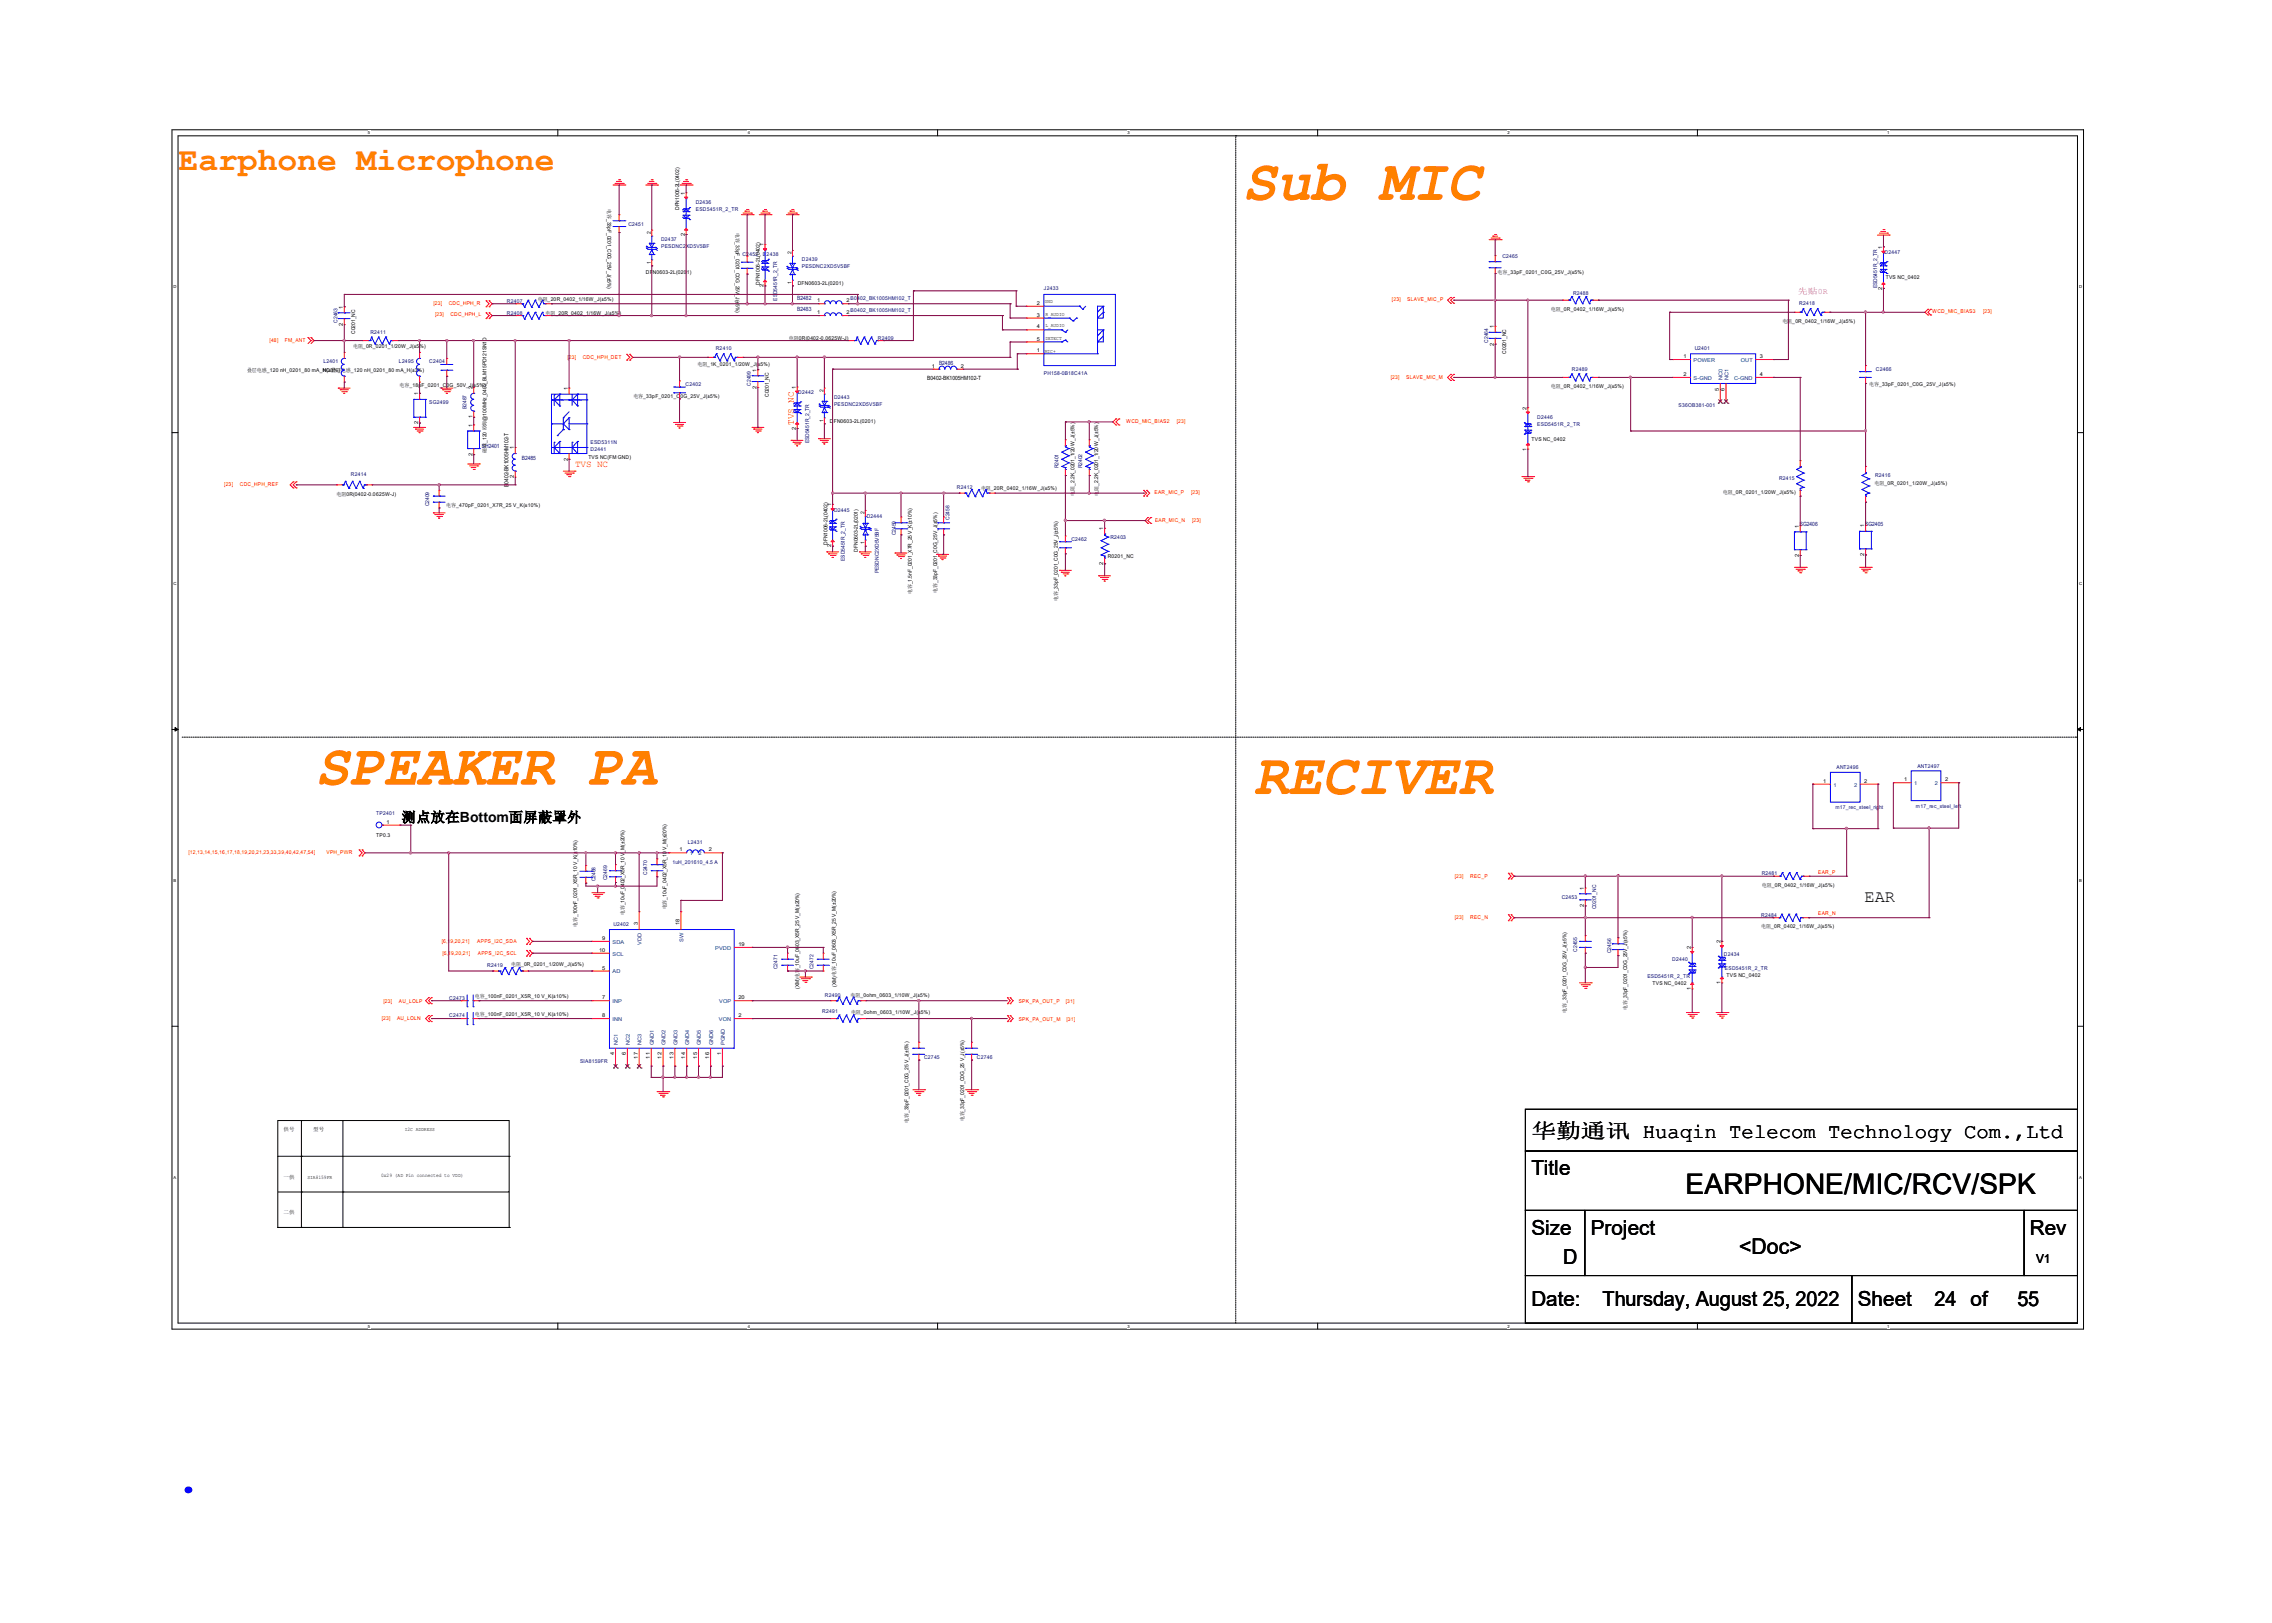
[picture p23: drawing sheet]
<svg xmlns="http://www.w3.org/2000/svg" width="350mm" height="250mm" viewBox="0 0 350 250" stroke-linecap="round" stroke-linejoin="round" font-family="sans-serif">
<defs><g id="words">
<g font-size="8.8" fill="#ff8000">
<text x="191.4" y="30.8">Sub MIC</text>
<text x="48.6" y="120.9">SPEAKER PA</text>
<text x="193.1" y="122.3">RECIVER</text>
</g>
<text font-size="8.5" fill="#00f" x="26.5" y="229.9">.</text>
<text font-size="5.1" fill="#ff8000" x="27.5" y="26.2">Earphone Microphone</text>
<text font-size="4.4" x="259.7" y="183.9">EARPHONE/MIC/RCV/SPK</text>
<text font-size="3.3" x="267.9" y="193.1">&lt;Doc&gt;</text>
<g font-size="3.2">
<text x="235.9" y="175.2">华勤通讯 Huaqin Telecom Technology Com.,Ltd</text>
<text x="235.9" y="181">Title</text>
<text x="235.9" y="190.2">Size</text>
<text x="245.1" y="190.2">Project</text>
<text x="312.7" y="190.2">Rev</text>
<text x="240.8" y="194.7">D</text>
<text x="235.9" y="201.1">Date:</text>
<text x="246.9" y="201.1">Thursday, August 25, 2022</text>
<text x="286.2" y="201.1">Sheet</text>
<text x="298" y="201.1">24 of</text>
<text x="310.8" y="201.1">55</text>
</g>
<text font-size="2.6" x="287.2" y="138.9">EAR</text>
<text font-size="2.2" x="61.9" y="126.6">测点放在Bottom面屏蔽罩外</text>
<text font-size="1.9" x="313.6" y="194.5">V1</text>
<g font-size="1.4" fill="#f00">
<text x="122.3" y="65.5" transform="rotate(-90 122.3 65.5)">TVS NC</text>
<text x="88.6" y="71.9">TVS NC</text>
</g>
<text font-size="1.3" fill="#f0f" x="277" y="45.3">先贴0R</text>
<g font-size=".9" fill="#000080">
<text x="122.8" y="46.2">B2482</text>
<text x="122.8" y="48">B2483</text>
<text x="144.7" y="56.2">B2486</text>
<text x="74.2" y="69">SH2401</text>
<text x="80.4" y="70.8">B2485</text>
<text x="277.2" y="81.1">SG2406</text>
<text x="287.3" y="81">SG2405</text>
</g>
<g font-size=".9">
<text x="142.8" y="58.6">B0402-BK1005HM102-T</text>
<text x="78.3" y="75" transform="rotate(-90 78.3 75)">B0402-BK1005HM102-T</text>
</g>
<g font-size=".8">
<text x="105.5" y="30" transform="rotate(-90 105.5 30)">1</text>
<text x="93.6" y="32.2" transform="rotate(90 93.6 32.2)">电容_33pF_0201_C0G_25V_J(±5%)</text>
<text x="100.2" y="36" transform="rotate(-90 100.2 36)">2</text>
<text x="104.6" y="32.4" transform="rotate(-90 104.6 32.4)">DFN1006-2L(0402)</text>
<text x="113.4" y="35.8" transform="rotate(90 113.4 35.8)">电容_33pF_0201_C0G_25V_J(±5%)</text>
<text x="100.2" y="40.7" transform="rotate(-90 100.2 40.7)">1</text>
<text x="105.5" y="36.3" transform="rotate(-90 105.5 36.3)">2</text>
<text x="117.6" y="37.9" transform="rotate(-90 117.6 37.9)">1</text>
<text x="121.9" y="39.1" transform="rotate(-90 121.9 39.1)">2</text>
<text x="289.9" y="38.3" transform="rotate(-90 289.9 38.3)">1</text>
<text x="52.8" y="47.6" transform="rotate(-90 52.8 47.6)">1</text>
<text x="82.8" y="46.4">电阻_20R_0402_1/16W_J(±5%)</text>
<text x="99.5" y="42.2">DFN0603-2L(0201)</text>
<text x="117.1" y="43.9" transform="rotate(-90 117.1 43.9)">DFN1006-2L(0402)</text>
<text x="117.6" y="44.2" transform="rotate(-90 117.6 44.2)">2</text>
<text x="121.9" y="43.8" transform="rotate(-90 121.9 43.8)">1</text>
<text x="122.9" y="43.9">DFN0603-2L(0201)</text>
<text x="125.9" y="46.6">1</text>
<text x="130.4" y="46.6">2</text>
<text x="159.7" y="47">2</text>
<text x="161" y="46.7">GND</text>
<text x="230.7" y="42.2">电容_33pF_0201_C0G_25V_J(±5%)</text>
<text x="238.9" y="47.9">电阻_0R_0402_1/16W_J(±5%)</text>
<text x="289.9" y="44.6" transform="rotate(-90 289.9 44.6)">2</text>
<text x="290.5" y="43">TVS NC_0402</text>
<text x="52.8" y="50.2" transform="rotate(-90 52.8 50.2)">2</text>
<text x="54.4" y="53.6">电阻_0R_0201_1/20W_J(±5%)</text>
<text x="54.7" y="51.4" transform="rotate(-90 54.7 51.4)">C0201_NC</text>
<text x="84" y="48.5">电阻_20R_0402_1/16W_J(±5%)</text>
<text x="121.5" y="52.3">电阻0R(0402-0.0625W-J)</text>
<text x="125.9" y="48.4">1</text>
<text x="130.4" y="48.4">2</text>
<text x="159.7" y="48.8">3</text>
<text x="159.7" y="50.6">4</text>
<text x="159.7" y="52.5">5</text>
<text x="161" y="50.4">L_AUDIO</text>
<text x="161" y="52.3">DETECT</text>
<text x="161" y="48.6">R_AUDIO</text>
<text x="230.1" y="53.2" transform="rotate(-90 230.1 53.2)">2</text>
<text x="230.1" y="50.6" transform="rotate(-90 230.1 50.6)">1</text>
<text x="274.6" y="49.8">电阻_0R_0402_1/16W_J(±5%)</text>
<text x="38.1" y="57.2">叠层电感_120 nH_0201_80 mA_H(±3%)</text>
<text x="49.7" y="57.3">NC/叠层电感_120 nH_0201_80 mA_H(±3%)</text>
<text x="61.5" y="59.6">电容_18pF_0201_C0G_50V_J(±5%)</text>
<text x="72.8" y="60" transform="rotate(-90 72.8 60)">2</text>
<text x="107.4" y="56.4">电阻_1K_0201_1/20W_J(±5%)</text>
<text x="116.5" y="59.9" transform="rotate(-90 116.5 59.9)">2</text>
<text x="116.5" y="57.2" transform="rotate(-90 116.5 57.2)">1</text>
<text x="122.6" y="59.9" transform="rotate(-90 122.6 59.9)">1</text>
<text x="143.5" y="56.7">1</text>
<text x="148" y="56.7">2</text>
<text x="159.7" y="54.3">1</text>
<text x="161" y="54.3">MIC+</text>
<text x="232" y="54.5" transform="rotate(-90 232 54.5)">C0201_NC</text>
<text x="238.9" y="59.8">电阻_0R_0402_1/16W_J(±5%)</text>
<text x="259.3" y="55.2">1</text>
<text x="259.3" y="57.9">2</text>
<text x="271.1" y="55.2">3</text>
<text x="271.1" y="57.9">4</text>
<text x="287.9" y="59.4">电容_33pF_0201_C0G_25V_J(±5%)</text>
<text x="64.4" y="65.4" transform="rotate(-90 64.4 65.4)">2</text>
<text x="64.4" y="60.9" transform="rotate(-90 64.4 60.9)">1</text>
<text x="72.8" y="65.8" transform="rotate(-90 72.8 65.8)">1</text>
<text x="72.8" y="64.4" transform="rotate(-90 72.8 64.4)">1</text>
<text x="87.5" y="60.1" transform="rotate(-90 87.5 60.1)">1</text>
<text x="97.6" y="61.3">电容_33pF_0201_C0G_25V_J(±5%)</text>
<text x="118.5" y="61.1" transform="rotate(-90 118.5 61.1)">C0201_NC</text>
<text x="126.9" y="65" transform="rotate(-90 126.9 65)">1</text>
<text x="126.9" y="60.3" transform="rotate(-90 126.9 60.3)">2</text>
<text x="127.8" y="65.1">DFN0603-2L(0201)</text>
<text x="235.1" y="63.1" transform="rotate(-90 235.1 63.1)">2</text>
<text x="264.8" y="60.2" transform="rotate(-90 264.8 60.2)">5</text>
<text x="265.7" y="60.2" transform="rotate(-90 265.7 60.2)">6</text>
<text x="72.8" y="70.2" transform="rotate(-90 72.8 70.2)">2</text>
<text x="74.9" y="69.7" transform="rotate(-90 74.9 69.7)">磁珠_120 欧姆@100MHz_0402_BLM15PD121SN1D</text>
<text x="79.2" y="69.2" transform="rotate(-90 79.2 69.2)">1</text>
<text x="87.5" y="71" transform="rotate(-90 87.5 71)">2</text>
<text x="90.6" y="70.6">TVS NC(FM GND)</text>
<text x="122.6" y="66.2" transform="rotate(-90 122.6 66.2)">2</text>
<text x="235.1" y="69.4" transform="rotate(-90 235.1 69.4)">1</text>
<text x="235.9" y="67.9">TVS NC_0402</text>
<text x="51.9" y="76.4">电阻0R(0402-0.0625W-J)</text>
<text x="79.2" y="73.7" transform="rotate(-90 79.2 73.7)">2</text>
<text x="128" y="78" transform="rotate(-90 128 78)">1</text>
<text x="151.1" y="75.5">电阻_20R_0402_1/16W_J(±5%)</text>
<text x="165.5" y="76.3" transform="rotate(-90 165.5 76.3)">电阻_2.2K_0201_1/20 W_J(±5%)</text>
<text x="169.2" y="76.3" transform="rotate(-90 169.2 76.3)">电阻_2.2K_0201_1/20 W_J(±5%)</text>
<text x="265.4" y="76.1">电阻_0R_0201_1/20W_J(±5%)</text>
<text x="288.8" y="74.7">电阻_0R_0201_1/20W_J(±5%)</text>
<text x="68.7" y="78.1">电容_470pF_0201_X7R_25 V_K(±10%)</text>
<text x="127.5" y="83.9" transform="rotate(-90 127.5 83.9)">DFN1006-2L(0402)</text>
<text x="133.2" y="83.8" transform="rotate(-90 133.2 83.8)">1</text>
<text x="133.2" y="79.2" transform="rotate(-90 133.2 79.2)">2</text>
<text x="170" y="81.6" transform="rotate(-90 170 81.6)">1</text>
<text x="277.1" y="81.3" transform="rotate(-90 277.1 81.3)">1</text>
<text x="287.2" y="81.2" transform="rotate(-90 287.2 81.2)">1</text>
<text x="128" y="84.3" transform="rotate(-90 128 84.3)">2</text>
<text x="132.1" y="85" transform="rotate(-90 132.1 85)">DFN0603-2L(0201)</text>
<text x="170" y="87" transform="rotate(-90 170 87)">2</text>
<text x="170.6" y="85.9">R0201_NC</text>
<text x="277.1" y="85.8" transform="rotate(-90 277.1 85.8)">2</text>
<text x="287.2" y="85.7" transform="rotate(-90 287.2 85.7)">2</text>
<text x="140.5" y="91.5" transform="rotate(-90 140.5 91.5)">电容_1.5nF_0201_X7R_25 V_K(±10%)</text>
<text x="144.4" y="91.3" transform="rotate(-90 144.4 91.3)">电容_33pF_0201_C0G_25V_J(±5%)</text>
<text x="163" y="92.6" transform="rotate(-90 163 92.6)">电容_33pF_0201_C0G_25V_J(±5%)</text>
<text x="280.9" y="120.6">1</text>
<text x="287.2" y="120.6">2</text>
<text x="293.3" y="120.4">1</text>
<text x="299.6" y="120.4">2</text>
<text x="57.9" y="128.9">TP0.3</text>
<text x="59.5" y="126.9">1</text>
<text x="104.7" y="131.2">1</text>
<text x="109.2" y="131.2">2</text>
<text x="244" y="137" transform="rotate(-90 244 137)">1</text>
<text x="271.4" y="136.6">电阻_0R_0402_1/16W_J(±5%)</text>
<text x="88.9" y="142.8" transform="rotate(-90 88.9 142.8)">电容_100nF_0201_X5R_10 V_K(±10%)</text>
<text x="96.2" y="141" transform="rotate(-90 96.2 141)">电容_10uF_0402_X5R_10 V_M(±20%)</text>
<text x="98.2" y="142.5" transform="rotate(-90 98.2 142.5)">3</text>
<text x="102.7" y="140.1" transform="rotate(-90 102.7 140.1)">电容_10uF_0402_X5R_10 V_M(±20%)</text>
<text x="104.7" y="142.5" transform="rotate(-90 104.7 142.5)">18</text>
<text x="244" y="139.7" transform="rotate(-90 244 139.7)">2</text>
<text x="271.3" y="143">电阻_0R_0402_1/16W_J(±5%)</text>
<text x="78.7" y="148.8">电阻_0R_0201_1/20W_J(±5%)</text>
<text x="92.3" y="146.6">10</text>
<text x="92.8" y="149.4">5</text>
<text x="92.8" y="144.8">9</text>
<text x="113.8" y="145.7">19</text>
<text x="260.5" y="146.2" transform="rotate(-90 260.5 146.2)">2</text>
<text x="265" y="145.3" transform="rotate(-90 265 145.3)">2</text>
<text x="73.1" y="153.7">电容_100nF_0201_X5R_10 V_K(±10%)</text>
<text x="92.8" y="153.9">7</text>
<text x="113.8" y="153.9">20</text>
<text x="123.1" y="152.3" transform="rotate(-90 123.1 152.3)">(XM)电容_10uF_0603_X5R_25 V_M(±20%)</text>
<text x="128.8" y="152" transform="rotate(-90 128.8 152)">(XM)电容_10uF_0603_X5R_25 V_M(±20%)</text>
<text x="131" y="153.6">电阻_0ohm_0603_1/10W_J(±5%)</text>
<text x="241.3" y="156" transform="rotate(-90 241.3 156)">电容_33pF_0201_C0G_25V_J(±5%)</text>
<text x="250.7" y="155.6" transform="rotate(-90 250.7 155.6)">电容_33pF_0201_C0G_25V_J(±5%)</text>
<text x="254.6" y="151.8">TVS NC_0402</text>
<text x="260.5" y="152.5" transform="rotate(-90 260.5 152.5)">1</text>
<text x="265" y="151.6" transform="rotate(-90 265 151.6)">1</text>
<text x="266" y="150.4">TVS NC_0402</text>
<text x="73.1" y="156.5">电容_100nF_0201_X5R_10 V_K(±10%)</text>
<text x="92.8" y="156.7">8</text>
<text x="113.8" y="156.7">2</text>
<text x="131.1" y="156.2">电阻_0ohm_0603_1/10W_J(±5%)</text>
<text x="94.6" y="162.6" transform="rotate(-90 94.6 162.6)">4</text>
<text x="96.4" y="162.6" transform="rotate(-90 96.4 162.6)">6</text>
<text x="98.2" y="163" transform="rotate(-90 98.2 163)">17</text>
<text x="100.1" y="163" transform="rotate(-90 100.1 163)">11</text>
<text x="101.9" y="163" transform="rotate(-90 101.9 163)">12</text>
<text x="103.7" y="163" transform="rotate(-90 103.7 163)">13</text>
<text x="105.6" y="163" transform="rotate(-90 105.6 163)">14</text>
<text x="107.4" y="163" transform="rotate(-90 107.4 163)">15</text>
<text x="109.2" y="163" transform="rotate(-90 109.2 163)">16</text>
<text x="111.1" y="162.6" transform="rotate(-90 111.1 162.6)">1</text>
<text x="139.9" y="173" transform="rotate(-90 139.9 173)">电容_33pF_0201_C0G_25 V_J(±5%)</text>
<text x="148.5" y="172.7" transform="rotate(-90 148.5 172.7)">电容_33pF_0201_C0G_25 V_J(±5%)</text>
<text x="43.7" y="174.2">供号</text>
<text x="48.3" y="174.2">型号</text>
<text x="62.4" y="174.2">I2C ADDRESS</text>
<text x="43.7" y="181.5">一供</text>
<text x="47.4" y="181.5">SIA8159FR</text>
<text x="58.7" y="181.2">0x29 (AD Pin connected to VDD)</text>
<text x="43.7" y="187">二供</text>
</g>
<g font-size=".8" fill="#000080">
<text x="96.8" y="34.8">C2451</text>
<text x="107.2" y="31.4">D2436</text>
<text x="107.2" y="32.5">ESD5451R_2_TR</text>
<text x="101.9" y="37.1">D2437</text>
<text x="101.9" y="38.2">PESDNC2XD5V5BF</text>
<text x="114.4" y="39.4">C2452</text>
<text x="117.5" y="39.4">D2438</text>
<text x="123.5" y="40.2">D2439</text>
<text x="123.5" y="41.3">PESDNC2XD5V5BF</text>
<text x="231.4" y="39.7">C2465</text>
<text x="290.3" y="39.2">D2447</text>
<text x="78.1" y="46.7">R2407</text>
<text x="119.7" y="46.3" transform="rotate(-90 119.7 46.3)">ESD5451R_2_TR</text>
<text x="131" y="46.3">B0402_BK1005HM102_T</text>
<text x="160.8" y="44.7">J2433</text>
<text x="242.3" y="45.5">R2488</text>
<text x="277.2" y="47">R2418</text>
<text x="289.2" y="44.4" transform="rotate(-90 289.2 44.4)">ESD5451R_2_TR</text>
<text x="52" y="49.7" transform="rotate(-90 52 49.7)">C2463</text>
<text x="57.1" y="51.4">R2411</text>
<text x="78.1" y="48.5">R2408</text>
<text x="110.3" y="53.9">R2410</text>
<text x="131" y="48.1">B0402_BK1005HM102_T</text>
<text x="135.3" y="52.3">R2409</text>
<text x="229.3" y="52.8" transform="rotate(-90 229.3 52.8)">C2464</text>
<text x="261.1" y="53.9">U2401</text>
<text x="49.8" y="56">L2401</text>
<text x="61.5" y="56">L2495</text>
<text x="66.1" y="56">C2404</text>
<text x="105.6" y="59.4">C2402</text>
<text x="115.7" y="59.4" transform="rotate(-90 115.7 59.4)">C2499</text>
<text x="160.8" y="57.7">PH158-0B18C41A</text>
<text x="242.2" y="57.1">R2489</text>
<text x="289" y="57.2">C2466</text>
<text x="66.1" y="62.3">SG2499</text>
<text x="71.9" y="63" transform="rotate(-90 71.9 63)">B2487</text>
<text x="123" y="60.7">D2442</text>
<text x="128.5" y="61.5">D2443</text>
<text x="128.5" y="62.6">PESDNC2XD5V5BF</text>
<text x="236.8" y="64.5">D2446</text>
<text x="236.8" y="65.6">ESD5451R_2_TR</text>
<text x="258.6" y="62.6">S36OB381-001</text>
<text x="91" y="69.5">D2441</text>
<text x="91" y="68.4">ESD5311N</text>
<text x="124.7" y="68.3" transform="rotate(-90 124.7 68.3)">ESD5451R_2_TR</text>
<text x="54.1" y="73.3">R2414</text>
<text x="66.1" y="78" transform="rotate(-90 66.1 78)">C2409</text>
<text x="147.4" y="75.4">R2412</text>
<text x="163.1" y="72.1" transform="rotate(-90 163.1 72.1)">R2401</text>
<text x="166.7" y="72.1" transform="rotate(-90 166.7 72.1)">R2402</text>
<text x="274.1" y="73.9">R2415</text>
<text x="288.8" y="73.5">R2416</text>
<text x="128.5" y="78.8">D2445</text>
<text x="133.5" y="79.8">D2444</text>
<text x="138" y="82.5" transform="rotate(-90 138 82.5)">C2459</text>
<text x="146.3" y="80.1" transform="rotate(-90 146.3 80.1)">C2458</text>
<text x="165.1" y="83.3">C2462</text>
<text x="171.1" y="83">R2403</text>
<text x="130.1" y="86.4" transform="rotate(-90 130.1 86.4)">ESD5451R_2_TR</text>
<text x="135.4" y="88.3" transform="rotate(-90 135.4 88.3)">PESDNC2XD5V5BF</text>
<text x="282.9" y="118.4">ANT2496</text>
<text x="295.4" y="118.2">ANT2497</text>
<text x="57.9" y="125.6">TP2401</text>
<text x="282.8" y="124.7">m17_rec_steel_right</text>
<text x="295.2" y="124.5">m17_rec_steel_left</text>
<text x="106" y="130.1">L2431</text>
<text x="91.7" y="135.8" transform="rotate(-90 91.7 135.8)">C2468</text>
<text x="93.5" y="135.6" transform="rotate(-90 93.5 135.6)">C2469</text>
<text x="99.7" y="134.8" transform="rotate(-90 99.7 134.8)">C2470</text>
<text x="103.6" y="133.2">1uH_201610_4.5 A</text>
<text x="271.4" y="134.8">R2481</text>
<text x="94.5" y="142.7">U2402</text>
<text x="240.6" y="138.4">C2453</text>
<text x="245.9" y="140.1" transform="rotate(-90 245.9 140.1)">C0201_NC</text>
<text x="271.3" y="141.2">R2484</text>
<text x="75.1" y="148.9">R2419</text>
<text x="119.8" y="149.3" transform="rotate(-90 119.8 149.3)">C2471</text>
<text x="125.3" y="149.3" transform="rotate(-90 125.3 149.3)">C2472</text>
<text x="243" y="146.6" transform="rotate(-90 243 146.6)">C2455</text>
<text x="248.2" y="146.8" transform="rotate(-90 248.2 146.8)">C2456</text>
<text x="257.6" y="148">D2440</text>
<text x="265.6" y="147.2">D2434</text>
<text x="265.7" y="149.5">ESD5451R_2_TR</text>
<text x="69.2" y="154">C2473</text>
<text x="127.1" y="153.5">R2490</text>
<text x="253.8" y="150.6">ESD5451R_2_TR</text>
<text x="69.2" y="156.7">C2474</text>
<text x="126.7" y="156.1">R2491</text>
<text x="89.3" y="163.7">SIA8159FR</text>
<text x="142.4" y="163.2">C2745</text>
<text x="150.5" y="163.2">C2746</text>
</g>
<g font-size=".8" fill="#f00">
<text x="66.8" y="47">[23]</text>
<text x="69.1" y="47">CDC_HPH_R</text>
<text x="214.4" y="46.4">[23]</text>
<text x="216.8" y="46.4">SLAVE_MIC_P</text>
<text x="41.5" y="52.8">[48]</text>
<text x="43.9" y="52.8">FM_ANT</text>
<text x="67" y="48.7">[23]</text>
<text x="69.4" y="48.7">CDC_HPH_L</text>
<text x="297.7" y="48.2">WCD_MIC_BIAS3</text>
<text x="305.5" y="48.2">[23]</text>
<text x="87.4" y="55.3">[23]</text>
<text x="89.8" y="55.3">CDC_HPH_DET</text>
<text x="214.3" y="58.3">[23]</text>
<text x="216.6" y="58.3">SLAVE_MIC_M</text>
<text x="173.5" y="65.2">WCD_MIC_BIAS2</text>
<text x="181.3" y="65.2">[23]</text>
<text x="34.6" y="74.9">[23]</text>
<text x="37" y="74.9">CDC_HPH_REF</text>
<text x="177.8" y="76.2">EAR_MIC_P</text>
<text x="183.5" y="76.2">[23]</text>
<text x="177.9" y="80.4">EAR_MIC_N</text>
<text x="183.7" y="80.4">[23]</text>
<text x="29" y="131.5">[12,13,14,15,16,17,18,19,20,21,23,33,39,40,42,47,54]</text>
<text x="50.3" y="131.5">VPH_PWR</text>
<text x="224.1" y="135.2">[23]</text>
<text x="226.5" y="135.2">REC_P</text>
<text x="280.1" y="134.6">EAR_P</text>
<text x="224.1" y="141.6">[23]</text>
<text x="226.5" y="141.6">REC_N</text>
<text x="280.1" y="141">EAR_N</text>
<text x="68.1" y="145.2">[6,19,20,21]</text>
<text x="68.1" y="147">[6,19,20,21]</text>
<text x="73.5" y="145.2">APPS_I2C_SDA</text>
<text x="73.6" y="147">APPS_I2C_SCL</text>
<text x="59.1" y="154.4">[23]</text>
<text x="61.5" y="154.4">AU_LOLP</text>
<text x="156.9" y="154.5">SPK_PA_OUT_P</text>
<text x="164.2" y="154.5">[31]</text>
<text x="58.8" y="157.1">[23]</text>
<text x="61.2" y="157.1">AU_LOLN</text>
<text x="156.9" y="157.3">SPK_PA_OUT_M</text>
<text x="164.3" y="157.3">[31]</text>
</g>
<g font-size=".8" fill="#004080">
<text x="260.9" y="55.8">POWER</text>
<text x="260.9" y="58.5">S-GND</text>
<text x="265.4" y="58.6" transform="rotate(-90 265.4 58.6)">NC0</text>
<text x="266.3" y="58.6" transform="rotate(-90 266.3 58.6)">NC1</text>
<text x="267.1" y="58.5">C-GND</text>
<text x="268.2" y="55.8">OUT</text>
<text x="282.4" y="121.2">1</text>
<text x="285.6" y="121.2">2</text>
<text x="294.9" y="121">1</text>
<text x="298.1" y="121">2</text>
<text x="106.3" y="131.7">1</text>
<text x="107.6" y="131.7">2</text>
<text x="94.4" y="150">AD</text>
<text x="94.4" y="145.4">SDA</text>
<text x="94.4" y="147.2">SCL</text>
<text x="98.8" y="145.5" transform="rotate(-90 98.8 145.5)">VDD</text>
<text x="105.3" y="145" transform="rotate(-90 105.3 145)">SW</text>
<text x="110.2" y="146.3">PVDD</text>
<text x="94.4" y="154.5">INP</text>
<text x="110.8" y="154.5">VOP</text>
<text x="94.4" y="157.3">INN</text>
<text x="95.2" y="161" transform="rotate(-90 95.2 161)">NC1</text>
<text x="97" y="161" transform="rotate(-90 97 161)">NC2</text>
<text x="98.8" y="161" transform="rotate(-90 98.8 161)">NC3</text>
<text x="100.7" y="161" transform="rotate(-90 100.7 161)">GND1</text>
<text x="102.5" y="161" transform="rotate(-90 102.5 161)">GND2</text>
<text x="104.3" y="161" transform="rotate(-90 104.3 161)">GND3</text>
<text x="106.2" y="161" transform="rotate(-90 106.2 161)">GND4</text>
<text x="108" y="161" transform="rotate(-90 108 161)">GND5</text>
<text x="109.8" y="161" transform="rotate(-90 109.8 161)">GND6</text>
<text x="110.7" y="157.3">VON</text>
<text x="111.7" y="161" transform="rotate(-90 111.7 161)">PGND</text>
</g>
<g font-size=".6">
<text x="56.7" y="20.7">5</text>
<text x="115.2" y="20.7">4</text>
<text x="173.7" y="20.7">3</text>
<text x="232.2" y="20.7">2</text>
<text x="290.7" y="20.7">1</text>
<text x="26.7" y="44.4">D</text>
<text x="320.3" y="44.4">D</text>
<text x="26.7" y="90.1">C</text>
<text x="320.3" y="90.1">C</text>
<text x="26.7" y="135.8">B</text>
<text x="320.3" y="135.8">B</text>
<text x="26.7" y="181.5">A</text>
<text x="320.3" y="181.5">A</text>
<text x="56.7" y="204.5">5</text>
<text x="115.2" y="204.5">4</text>
<text x="173.7" y="204.5">3</text>
<text x="232.2" y="204.5">2</text>
<text x="290.7" y="204.5">1</text>
</g>
</g></defs>
<path d="M26.5 20h294.5v184.7h-294.5zM27.4 20.9h292.6v182.9h-292.6z" fill="none" stroke="#000" stroke-width=".15"/>
<g fill="#fff">
<path d="M56.7 20.1h.3v.7h-.3z"/>
<path d="M56.7 203.9h.3v.8h-.3z"/>
</g>
<path d="M85.9 20v.9M85.9 203.8v.9" fill="none" stroke="#000" stroke-width=".15"/>
<g fill="#fff">
<path d="M115.2 20.1h.3v.7h-.3z"/>
<path d="M115.2 203.9h.3v.8h-.3z"/>
</g>
<path d="M144.4 20v.9M144.4 203.8v.9" fill="none" stroke="#000" stroke-width=".15"/>
<g fill="#fff">
<path d="M173.7 20.1h.3v.7h-.3z"/>
<path d="M173.7 203.9h.3v.8h-.3z"/>
</g>
<path d="M203 20v.9M203 203.8v.9" fill="none" stroke="#000" stroke-width=".15"/>
<g fill="#fff">
<path d="M232.2 20.1h.4v.7h-.4z"/>
<path d="M232.2 203.9h.4v.8h-.4z"/>
</g>
<path d="M261.5 20v.9M261.5 203.8v.9" fill="none" stroke="#000" stroke-width=".15"/>
<g fill="#fff">
<path d="M290.7 20.1h.4v.7h-.4z"/>
<path d="M290.7 203.9h.4v.8h-.4z"/>
<path d="M26.7 43.8h.5v.7h-.5z"/>
<path d="M320.3 43.8h.5v.7h-.5z"/>
<path d="M26.7 89.5h.5v.7h-.5z"/>
<path d="M320.3 89.5h.5v.7h-.5z"/>
</g>
<path d="M26.5 66.6h.9M320 66.6h1" fill="none" stroke="#000" stroke-width=".15"/>
<g fill="#fff">
<path d="M26.7 135.2h.5v.7h-.5z"/>
<path d="M320.3 135.2h.4v.7h-.4z"/>
</g>
<path d="M26.5 112.4h.9M320 112.4h1" fill="none" stroke="#000" stroke-width=".15"/>
<path d="M27 112.1l.4 .3-.4 .2zM320 112.4l.5-.3v.5z" fill="#000" stroke="#000" stroke-width=".15"/>
<g fill="#fff">
<path d="M26.7 180.9h.4v.8h-.4z"/>
<path d="M320.3 180.9h.4v.8h-.4z"/>
</g>
<g fill="none" stroke="#000" stroke-width=".15">
<path d="M26.5 158.1h.9M320 158.1h1M42.8 178.1h35.6M46.4 178.1h.1M46.4 172.6h.1M46.4 172.6h-3.6v16.5M46.4 172.6h32v11h-32zM52.8 172.6v16.5M78.4 178.1h.1M235 177.3h85v9.1h-85zM235 170.9h85v6.4h-85zM42.8 189.1h.1"/>
<path d="M42.8 183.6h3.6M42.8 189.1h35.6M46.4 183.6h.1M46.4 189.1h.1M46.4 183.6v5.5M52.8 183.6h.1M52.8 189.1h.1M78.4 189.1h.1M78.4 183.6v5.5M235 186.4h9.1v10.1h-9.1zM235 196.5h50.3v7.3h-50.3zM244.1 186.4h67.7v10.1h-67.7z"/>
<path d="M285.3 196.5h34.7v7.3h-34.7zM311.8 186.4h8.2v10.1h-8.2z"/>
</g>
<path d="M190.4 20.9h.1M28.1 113.5h291.7M319.8 113.5h.1M190.4 203.8v-182.9" fill="none" stroke="#000" stroke-width=".15" stroke-dasharray=".2 .2"/>
<g fill="none" stroke="#f00" stroke-width=".15">
<path d="M94.4 28.5h1.9M94.7 28.2h1.3M95 28h.1M95 28h.8M95.3 27.7h.2M95.4 35.8h.1M95.4 33.1h.1M95.4 33.1v.9M95.4 34.9v.9M95.5 27.7h.1M96 28.2h.1M96.3 28.5h.1"/>
<path d="M99.5 28.5h1.8M99.8 28.2h1.2M100 28h.7M100 28h.1M100.3 27.7h.2M100.4 35.4h.1M100.4 35.4v1M100.5 27.7h.1M101 28.2h.1M101.3 28.5h.1M104.8 28.5h1.8M105.1 28.2h1.2"/>
<path d="M105.3 28h.1M105.3 28h.8M105.6 27.7h.2M105.7 29.7h.1M105.7 36.1h.1M105.7 29.7v.9M105.7 35.2v.9M105.8 27.7h.1M106.3 28.2h.1M106.6 28.5h.1M114.2 33.1h1.8M114.5 32.8h1.3"/>
<path d="M114.8 32.5h.1M114.8 32.5h.7M115 32.3h.2M115.1 39.5h.1M115.1 39.5v.9M115.2 32.3h.1M115.8 32.8h.1M116 33.1h.1M117 33.1h1.8M117.2 32.8h1.3M117.5 32.5h.1M117.5 32.5h.7"/>
<path d="M117.8 32.3h.1M117.8 37.6h.1M117.8 37.6v1M117.9 32.3h.1M118.5 32.8h.1M118.8 33.1h.1M121.2 33.1h1.8M121.4 32.8h1.3M121.7 32.5h.1M121.7 32.5h.7M122 32.3h.2M122.1 38.6h.1"/>
<path d="M122.1 38.6v.9M122.2 32.3h.1M122.7 32.8h.1M123 33.1h.1M229.4 36.9h1.9M229.7 36.7h1.3M229.9 36.4h.1M229.9 36.4h.8M230.2 36.1h.2M230.3 39.4h.1M230.3 39.4v.9M230.4 36.1h.1"/>
<path d="M231 36.7h.1M231.3 36.9h.1M289.2 36.2h1.8M289.5 35.9h1.3M289.8 35.7h.7M289.8 35.7h.1M290.1 35.4h.1M290.1 38h.1M290.1 38v1M290.2 35.4h.1M290.8 35.9h.1M291 36.2h.1"/>
<path d="M47.4 52l.5 .5M47.4 52h.1M47.9 52l.5 .5M47.9 52.5h.1M47.9 52h.1M47.9 52.5l-.5 .4M48.4 52.5h.1M48.4 52.5l-.5 .4M52.1 59.8h.1M52.1 59.8h1.8M53 47.3h.1M53 50h.1"/>
<path d="M53 58.9h.1M53 54.3h.1M53 47.3v.9M53 49.1v.9M53 54.3v.9M53 58v.9M55.9 52.5h.1M55.9 52.5h.9M60.4 52.5h.9M61.3 52.5h.1M64.6 58.9h.1M64.6 54.3h.1"/>
<path d="M64.6 54.3v.9M64.6 58v.9M67.9 59.8h1.9M67.9 59.8h.1M68.8 55.2h.1M68.8 58h.1M68.8 55.2v.9M68.8 57v1M73 59.7h.1M73 59.7v.9M74.9 46.3l.4 .5-.4 .5M74.9 48.2l.4 .4-.4 .5"/>
<path d="M74.9 47.3h.1M74.9 46.3h.1M74.9 49.1h.1M74.9 48.2h.1M75.3 46.3h.1M75.3 47.3h.1M75.3 48.2h.1M75.3 49.1h.1M75.3 46.3l.5 .5-.5 .5M75.3 48.2l.5 .4-.5 .5M79.5 46.8h.9M79.5 46.8h.1"/>
<path d="M79.5 48.6h.9M79.5 48.6h.1M84 46.8h1M84 48.6h1M85 46.8h.1M85 48.6h.1M87.7 59.8h.1M87.7 59.8v.9M96.6 54.6l.4 .4-.4 .5M96.6 54.6h.1M96.6 55.5h.1M97 55.5h.1"/>
<path d="M97 54.6h.1M97 54.6l.5 .4-.5 .5M100.4 40.9h.1M100.4 40v.9M104.7 58.7h.1M104.7 58.7v.9M109 55h.9M109 55h.1M113.6 55h.9M114.5 55h.1M115.1 42.2h.1M115.1 41.3v.9"/>
<path d="M116.7 56.9h.1M116.7 59.7h.1M116.7 56.9v1M116.7 58.8v.9M117.8 44h.1M117.8 43.1v.9M122.1 44h.1M122.1 43.1v.9M122.8 59.6h.1M122.8 59.6v.9M126.1 46.8h.1M126.1 48.6h.1"/>
<path d="M126.1 46.8h.9M126.1 48.6h.9M127 59.8h.1M127 59.8v.9M129.7 46.8h1M129.7 48.6h1M130.7 52.5h.9M130.7 52.5h.1M130.7 46.8h.1M130.7 48.6h.1M135.2 52.5h.9M136.1 52.5h.1"/>
<path d="M143.8 56.9h.1M143.8 56.9h.8M147.4 56.9h.9M148.3 56.9h.1M158.1 54.5h.1M158.1 47.2h.1M158.1 49h.1M158.1 50.8h.1M158.1 52.7h.1M158.1 54.5h2.7M158.1 47.2h2.7M158.1 49h2.7"/>
<path d="M158.1 50.8h2.7M158.1 52.7h2.7M223.5 45.8l-.5 .4 .5 .5M223.5 57.7l-.5 .4 .5 .5M223.5 45.8h.1M223.5 46.7h.1M223.5 57.7h.1M223.5 58.6h.1M223.9 45.8l-.4 .4 .4 .5M223.9 57.7l-.4 .4 .4 .5M223.9 45.8h.1M223.9 46.7h.1"/>
<path d="M223.9 57.7h.1M223.9 58.6h.1M230.3 42.1h.1M230.3 50.3h.1M230.3 53h.1M230.3 41.2v.9M230.3 50.3v.9M230.3 52.1v.9M240.7 58.1h.1M240.7 46.2h.1M240.7 58.1h1M240.7 46.2h1"/>
<path d="M245.3 58.1h.9M245.3 46.2h.9M246.2 58.1h.1M246.2 46.2h.1M257.7 55.4h2.7M257.7 58.1h2.7M257.7 55.4h.1M257.7 58.1h.1M265 59.1v2.7M265.9 59.1v2.7M270.5 55.4h2.7M270.5 58.1h2.7"/>
<path d="M273.2 55.4h.1M273.2 58.1h.1M276.4 48.1h.1M276.4 48.1h.9M281 48.1h.9M281.9 48.1h.1M287.4 56.3h.1M287.4 59.1h.1M287.4 56.3v.9M287.4 58.1v1M290.1 44.4h.1M290.1 43.5v.9"/>
<path d="M297 47.6l-.5 .5 .5 .4M297 48.5h.1M297 47.6h.1M297.4 47.6l-.4 .5 .4 .4M297.4 47.6h.1M297.4 48.5h.1M45.2 74.2h.1M45.2 75.2h.1M45.2 74.2l-.5 .5 .5 .5M45.6 74.2l-.4 .5 .4 .5M45.6 74.2h.1M45.6 75.2h.1"/>
<path d="M51.9 74.7h.1M51.9 74.7h.8M52.4 60h1.3M52.4 60h.1M52.7 60.3h.7M53 60.6h.1M53.4 60.3h.1M56.4 74.7h.9M57.3 74.7h.1M63.7 65.8h.1M63.7 65.8h1.9M64 66.1h1.3"/>
<path d="M64 66.1h.1M64.3 66.4h.7M64.6 66.6h.1M64.6 65.2h.1M64.6 60.6h.1M64.6 60.6v.9M64.6 64.3v.9M65 66.4h.1M66.8 79h1.8M66.8 79h.1M67 79.3h.1M67 79.3h1.3"/>
<path d="M67.3 79.6h.7M67.6 79.8h.2M67.6 79.8h.1M67.6 75.5h.1M67.6 78.2h.1M67.6 75.5v.9M67.6 77.4v.8M68 79.6h.1M68.2 60h.1M68.2 60h1.3M68.5 60.3h.7M68.7 60.6h.3"/>
<path d="M68.7 60.6h.1M69.2 60.3h.1M72 71.5h1.9M72.3 71.8h1.3M72.6 72h.1M72.6 72h.7M72.9 72.3h.2M73 70h.1M73 65.5h.1M73 65.5v.9M73 69.1v.9M73 64.3h.1"/>
<path d="M73 63.3v1M73.1 72.3h.1M73.6 71.8h.1M73.9 71.5h.1M79.4 68.9h.1M79.4 73.5h.1M79.4 68.9v1M79.4 72.6v.9M86.8 72.6h1.8M87 72.9h1.3M87.3 73.1h.7M87.3 73.1h.1"/>
<path d="M87.6 73.4h.2M87.7 70.7h.1M87.7 69.9v.8M87.8 73.4h.1M88.3 72.9h.1M88.6 72.6h.1M103.8 65.1h.1M103.8 65.1h1.8M104 65.4h.1M104 65.4h1.3M104.3 65.6h.8M104.6 65.9h.1"/>
<path d="M104.6 65.9h.2M104.7 61.4h.1M104.7 60.5v.9M105.1 65.6h.1M115.9 65.8h.1M115.9 65.8h1.8M116.1 66.1h.1M116.1 66.1h1.3M116.4 66.4h.7M116.7 66.6h.1M117.1 66.4h.1M121.9 67.8h.1"/>
<path d="M121.9 67.8h1.8M122.2 68.1h1.2M122.2 68.1h.1M122.4 68.4h.8M122.7 68.7h.2M122.7 68.7h.1M122.8 66h.1M122.8 65.1v.9M123.2 68.4h.1M126.1 67.6h.1M126.1 67.6h1.8M126.4 67.8h.1"/>
<path d="M126.4 67.8h1.2M126.7 68.1h.7M126.9 68.4h.2M126.9 68.4h.1M127 65.3h.1M127 64.4v.9M127.4 68.1h.1M128.3 77.7h.1M128.3 77.7v.9M133.3 78.6h.1M133.3 78.6v1M138.8 79.6h.1"/>
<path d="M138.8 79.6v.9M145.4 79.6h.1M145.4 79.6v.9M147.8 76h.1M147.8 76h.9M152.4 76h.8M153.2 76h.1M164.1 67.7h.1M164.1 73.2h.1M164.1 67.7v1M164.1 72.3v.9M167.8 67.7h.1"/>
<path d="M167.8 73.2h.1M167.8 67.7v1M167.8 72.3v.9M171.9 64.5l-.5 .5 .5 .5M171.9 64.5h.1M171.9 65.5h.1M172.4 65.5h.1M172.4 64.5h.1M172.4 64.5l-.5 .5 .5 .5M176.2 76.4h.1M176.2 75.5h.1M176.2 75.5l.5 .5-.5 .4"/>
<path d="M176.7 75.5l.4 .5-.4 .4M176.7 76.4h.1M176.7 75.5h.1M176.8 79.7h.1M176.8 79.7l-.4 .5 .4 .4M177.3 79.7l-.5 .5 .5 .4M177.3 79.7h.1M234.4 73.4h1.9M234.7 73.7h1.3M235 74h.7M235 74h.1M235.3 74.2h.2"/>
<path d="M235.4 69.2h.1M235.4 62.8h.1M235.4 62.8v.9M235.4 68.3v.9M235.5 74.2h.1M236 73.7h.1M236.3 73.4h.1M265 61.8h.1M265.9 61.8h.1M277.3 71h.1M277.3 76.4h.1M277.3 71v.9"/>
<path d="M277.3 75.5v.9M287.4 71.9h.1M287.4 77.4h.1M287.4 71.9v.9M287.4 76.4v1M127.4 85h.1M127.4 85h1.8M127.6 85.3h.1M127.6 85.3h1.3M127.9 85.6h.7M128.2 85.9h.1M128.2 85.9h.2"/>
<path d="M128.3 84.1h.1M128.3 83.2v.9M128.6 85.6h.1M132.4 85h.1M132.4 85h1.8M132.7 85.3h.1M132.7 85.3h1.2M133 85.6h.7M133.2 85.9h.1M133.2 85.9h.2M133.3 84.1h.1M133.3 83.2v.9"/>
<path d="M133.7 85.6h.1M137.9 85.2h.1M137.9 85.2h1.8M138.2 85.5h.1M138.2 85.5h1.2M138.4 85.7h.8M138.7 86h.1M138.7 86h.2M138.8 82.4h.1M138.8 81.5v.9M139.2 85.7h.1M144.3 85.4h1.8"/>
<path d="M144.3 85.4h.1M144.6 85.7h.1M144.6 85.7h1.2M144.8 85.9h.8M145.1 86.2h.1M145.1 86.2h.2M145.4 82.4h.1M145.4 81.5v.9M145.6 85.9h.1M163.2 87.9h.1M163.2 87.9h1.9M163.5 88.1h.1"/>
<path d="M163.5 88.1h1.3M163.8 88.4h.7M164 88.7h.2M164 88.7h.1M164.1 82.6h.1M164.1 85.3h.1M164.1 82.6v.8M164.1 84.4v.9M164.5 88.4h.1M169.2 88.7h1.9M169.2 88.7h.1M169.5 89h1.3"/>
<path d="M169.5 89h.1M169.8 89.2h.7M170.1 89.5h.2M170.1 89.5h.1M170.2 81.4h.1M170.2 86.8h.1M170.2 81.4v.9M170.2 85.9v.9M170.5 89.2h.1M176.8 80.6h.1M177.3 80.6h.1M276.4 87.4h1.9"/>
<path d="M276.7 87.7h1.3M277 87.9h.1M277 87.9h.7M277.2 88.2h.2M277.3 85.6h.1M277.3 81h.1M277.3 81v.9M277.3 84.7v.9M277.4 88.2h.1M278 87.7h.1M278.3 87.4h.1M286.5 87.4h1.8"/>
<path d="M286.8 87.7h1.2M287 87.9h.1M287 87.9h.8M287.3 88.2h.2M287.4 85.5h.1M287.4 80.9h.1M287.4 80.9v.9M287.4 84.6v.9M287.5 88.2h.1M288 87.7h.1M288.3 87.4h.1M55.3 130.9l.5 .5-.5 .4"/>
<path d="M55.3 130.9h.1M55.3 131.8h.1M55.8 130.9l.4 .5-.4 .4M55.8 131.8h.1M55.8 130.9h.1M58.9 127.1h2.7M61.6 127.1h.1M90.2 136h.1M90.2 133.3h.1M90.2 133.3v.9M90.2 135.1v.9M91.2 137.5h1.8"/>
<path d="M91.4 137.8h1.3M91.7 138.1h.1M91.7 138.1h.7M92 138.3h.2M92.2 138.3h.1M92.7 137.8h.1M93 137.5h.1M94.8 133.2h.1M94.8 135.9h.1M94.8 133.2v.9M94.8 135.1v.8M101.2 132.3h.1"/>
<path d="M101.2 135.1h.1M101.2 132.3v.9M101.2 134.1v1M103 131.4h2.8M103 131.4h.1M108.5 131.4h2.8M111.3 131.4h.1M232.4 134.5h.1M232.4 135.4h.1M232.4 134.5l.4 .5-.4 .4M232.8 135.4h.1M232.8 134.5h.1"/>
<path d="M232.8 134.5l.5 .5-.5 .4M244.2 136.8h.1M244.2 139.5h.1M244.2 136.8v.9M244.2 138.6v.9M273.2 135h.1M273.2 135h.9M277.8 135h.9M278.7 135h.1M279.3 120.8h2.7M279.3 120.8h.1M286.5 120.8h2.8"/>
<path d="M289.3 120.8h.1M291.7 120.6h2.7M291.7 120.6h.1M299 120.6h2.7M301.7 120.6h.1M66 153.7h.1M66 154.6h.1M66 153.7l-.4 .4 .4 .5M66 156.4h.1M66 157.4h.1M66 156.4l-.4 .5 .4 .5M66.5 153.7h.1"/>
<path d="M66.5 154.6h.1M66.5 153.7l-.5 .4 .5 .5M66.5 156.4h.1M66.5 157.4h.1M66.5 156.4l-.5 .5 .5 .5M71 154.1h.1M71 154.1h1M71 156.9h.1M71 156.9h1M72.9 154.1h.9M72.9 156.9h.9M73.8 154.1h.1"/>
<path d="M73.8 156.9h.1M75.9 149.6h.1M75.9 149.6h.9M80.5 149.6h.9M81.1 144.5l.5 .5-.5 .5M81.1 146.4l.5 .4-.5 .5M81.1 144.5h.1M81.1 145.5h.1M81.1 146.4h.1M81.1 147.3h.1M81.4 149.6h.1M81.6 145.5h.1"/>
<path d="M81.6 144.5h.1M81.6 147.3h.1M81.6 146.4h.1M81.6 144.5l.4 .5-.4 .5M81.6 146.4l.4 .4-.4 .5M91.2 154.1h2.7M91.2 149.6h2.7M91.2 156.9h2.7M91.2 145h2.7M91.2 146.8h2.7M91.2 149.6h.1M91.2 154.1h.1"/>
<path d="M91.2 156.9h.1M91.2 145h.1M91.2 146.8h.1M98.5 140.4h.1M98.5 140.4v2.8M104.9 140.4h.1M104.9 140.4v2.8M113.1 154.1h2.8M113.1 156.9h2.8M113.1 145.9h2.8M115.9 156.9h.1M115.9 145.9h.1"/>
<path d="M115.9 154.1h.1M121.3 146.8h.1M121.3 149.6h.1M121.3 146.8v1M121.3 148.7v.9M123.2 150.5h1.8M123.4 150.8h1.3M123.7 151.1h.1M123.7 151.1h.8M124 151.3h.2M124.2 151.3h.1M124.7 150.8h.1"/>
<path d="M125 150.5h.1M126.8 146.8h.1M126.8 149.6h.1M126.8 146.8v1M126.8 148.7v.9M127.9 154.1h.1M127.9 156.9h.1M127.9 154.1h.9M127.9 156.9h.9M132.5 154.1h.9M132.5 156.9h.9M133.4 154.1h.1"/>
<path d="M133.4 156.9h.1M155.2 153.7h.1M155.2 154.6h.1M155.2 156.4h.1M155.2 157.4h.1M155.2 153.7l.4 .4-.4 .5M155.2 156.4l.4 .5-.4 .5M155.6 153.7h.1M155.6 154.6h.1M155.6 156.4h.1M155.6 157.4h.1M155.6 153.7l.5 .4-.5 .5"/>
<path d="M155.6 156.4l.5 .5-.5 .5M232.4 140.9h.1M232.4 141.8h.1M232.4 140.9l.4 .5-.4 .4M232.8 141.8h.1M232.8 140.9h.1M232.8 140.9l.5 .5-.5 .4M243.3 151.4h1.8M243.6 151.7h1.2M243.9 151.9h.7M243.9 151.9h.1M244.1 152.2h.2"/>
<path d="M244.2 144.1h.1M244.2 146.8h.1M244.2 144.1v.9M244.2 145.9v.9M244.3 152.2h.1M244.8 151.7h.1M245.1 151.4h.1M249.3 144.5h.1M249.3 147.2h.1M249.3 144.5v.9M249.3 146.3v.9M259.8 156h1.8"/>
<path d="M260 156.3h1.3M260.3 156.5h.8M260.3 156.5h.1M260.6 156.8h.2M260.7 152.3h.1M260.7 145.9h.1M260.7 145.9v.9M260.7 151.4v.9M260.8 156.8h.1M261.3 156.3h.1M261.6 156h.1M264.4 156h1.8"/>
<path d="M264.6 156.3h1.3M264.9 156.5h.7M264.9 156.5h.1M265.2 156.8h.1M265.3 151.4h.1M265.3 145h.1M265.3 145v.9M265.3 150.5v.9M265.3 156.8h.1M265.9 156.3h.1M266.2 156h.1M273.1 141.4h.1"/>
<path d="M273.1 141.4h1M277.7 141.4h.9M278.6 141.4h.1M94.8 164.2h.1M94.8 161.5v2.7M96.6 164.2h.1M96.6 161.5v2.7M98.5 164.2h.1M98.5 161.5v2.7M100.3 164.2h.1M100.3 161.5v2.7M101.2 168.2h1.8"/>
<path d="M101.5 168.4h1.3M101.8 168.7h.7M101.8 168.7h.1M102.1 169h.1M102.1 164.2h.1M102.1 161.5v2.7M102.2 169h.1M102.8 168.4h.1M103 168.2h.1M104 164.2h.1M104 161.5v2.7M105.8 164.2h.1"/>
<path d="M105.8 161.5v2.7M107.6 164.2h.1M107.6 161.5v2.7M109.5 164.2h.1M109.5 161.5v2.7M111.3 164.2h.1M111.3 161.5v2.7M140.6 167.9h1.8M140.9 168.2h1.3M141.2 168.4h.1M141.2 168.4h.7M141.5 168.7h.1"/>
<path d="M141.6 160.5h.1M141.6 163.3h.1M141.6 160.5v1M141.6 162.4v.9M141.6 168.7h.1M142.2 168.2h.1M142.4 167.9h.1M148.8 167.9h1.8M149 168.2h1.3M149.3 168.4h.1M149.3 168.4h.8M149.6 168.7h.2"/>
<path d="M149.7 160.5h.1M149.7 163.3h.1M149.7 160.5v1M149.7 162.4v.9M149.8 168.7h.1M150.3 168.2h.1M150.6 167.9h.1"/>
</g>
<g fill="none" stroke="#00f" stroke-width=".15">
<path d="M94.4 34.9h1.9M94.4 34h1.9M95.4 34.9h.1M95.4 34h.1M96.3 34.9h.1M96.3 34h.1M99.6 38.2h.1M99.6 37.9h.1M99.6 38.2l.3 .2h1.1M99.6 37.9l.3 .2h1.1M100 39.2h.7M100 39.2h.1"/>
<path d="M100 37.5h.1M100 37.5h.7M100 37.5l.4 .6M100.4 38.5l-.4 .7M100.4 36.4h.1M100.4 38.5h.1M100.4 38.1h.1M100.4 36.4v1.2M100.4 38.1v.4M100.4 39.1v.9M100.4 38.5l.3 .7M100.7 39.2h.1"/>
<path d="M100.7 37.5h.1M100.7 37.5l-.3 .6M101 38.1l.3 .2M101 38.4l.3 .2M101 38.4h.1M101 38.1h.1M105.1 33.5l.2 .1M105.2 32.6h.1M105.2 33.2h.1M105.2 32.6h1M105.2 33.2h1M105.2 33.2l.5 .4"/>
<path d="M105.3 32.2h.1M105.3 33.6h.1M105.3 32.2h.8M105.3 33.6h.8M105.3 32.2l-.2 .2M105.7 32.2l.5 .4M105.7 30.6h.1M105.7 32.2h.1M105.7 33.6h.1M105.7 30.6v4.6M105.7 32.2l-.5 .4M106.1 32.2h.1"/>
<path d="M106.1 33.6h.1M106.1 33.6l.2 .2M106.2 32.6h.1M106.2 33.2h.1M106.2 33.2l-.5 .4M106.3 32h.1M106.3 33.8h.1M106.3 32l-.2 .2M117.8 38.6h.1M117.8 38.6v4.5M118.4 39.9h.1M118.4 39.9l-.2 .2"/>
<path d="M122.1 39.5h.1M122.1 39.5v1.3M290.1 39h.1M290.1 39v4.5M52.1 48.2h.1M52.1 49.1h.1M52.1 48.2h1.8M52.1 49.1h1.8M53 48.2h.1M53 49.1h.1M53 55.2h.1M53 58h.1"/>
<path d="M53 57a.44 .44 0 0 0-.4 .5 .44 .44 0 0 0 .4 .4M53 56.1a.43 .43 0 0 0-.4 .5 .43 .43 0 0 0 .4 .4M53 55.2a.44 .44 0 0 0-.4 .5 .44 .44 0 0 0 .4 .4M56.8 52.5h.1M56.8 52.5h.3M57.1 52.5h.1M57.2 51.9l-.1 .6M57.2 51.9h.1M57.2 51.9l.6 1.1M57.8 53h.1M58.3 51.9h.1M58.3 51.9l.6 1.1"/>
<path d="M58.3 51.9l-.5 1.1M58.9 53h.1M59.4 51.9h.1M59.4 51.9l.6 1.1M59.4 51.9l-.5 1.1M60 53h.1M60.2 52.5l-.2 .5M60.2 52.5h.1M60.2 52.5h.2M60.4 52.5h.1M64.6 55.2h.1M64.6 58h.1"/>
<path d="M64.6 57a.44 .44 0 0 0-.4 .5 .44 .44 0 0 0 .4 .4M64.6 56.1a.43 .43 0 0 0-.4 .5 .43 .43 0 0 0 .4 .4M64.6 55.2a.44 .44 0 0 0-.4 .5 .44 .44 0 0 0 .4 .4M67.9 56.1h1.9M67.9 57h1.9M67.9 56.1h.1M67.9 57h.1M68.8 56.1h.1M68.8 57h.1M80.4 46.8h.1M80.4 46.8h.2M80.4 48.6h.1"/>
<path d="M80.4 48.6h.2M80.6 46.8h.1M80.6 46.8l.2 .5M80.6 48.6h.1M80.6 48.6l.2 .6M80.8 47.3h.1M80.8 49.2h.1M81.4 46.2l.5 1.1M81.4 46.2h.1M81.4 46.2l-.6 1.1M81.4 48.1l.5 1.1M81.4 48.1h.1"/>
<path d="M81.4 48.1l-.6 1.1M81.9 47.3h.1M81.9 49.2h.1M82.5 46.2l.5 1.1M82.5 46.2h.1M82.5 46.2l-.6 1.1M82.5 48.1l.5 1.1M82.5 48.1h.1M82.5 48.1l-.6 1.1M83 47.3h.1M83 49.2h.1M83.6 46.2h.1"/>
<path d="M83.6 46.2l-.6 1.1M83.6 46.2l.2 .6M83.6 48.1h.1M83.6 48.1l-.6 1.1M83.6 48.1l.2 .5M83.8 46.8h.1M83.8 46.8h.2M83.8 48.6h.1M83.8 48.6h.2M84 46.8h.1M84 48.6h.1M100.4 40h.1"/>
<path d="M103.8 59.6h.1M103.8 59.6h1.8M104.7 59.6h.1M109.9 55h.1M109.9 55h.2M110.1 55h.1M110.4 54.5l.5 1.1M110.4 54.5h.1M110.4 54.5l-.3 .5M110.9 55.6h.1M111.5 54.5l.5 1.1M111.5 54.5h.1"/>
<path d="M111.5 54.5l-.6 1.1M112 55.6h.1M112.6 54.5l.5 1.1M112.6 54.5h.1M112.6 54.5l-.6 1.1M113.1 55.6h.1M113.3 55h.3M113.3 55h.1M113.3 55l-.2 .6M113.6 55h.1M114.2 40.4h.1M114.2 41.3h.1"/>
<path d="M114.2 40.4h1.8M114.2 41.3h1.8M115.1 40.4h.1M115.1 41.3h.1M115.9 57.9h.1M115.9 58.8h.1M115.9 57.9h1.8M115.9 58.8h1.8M116.7 57.9h.1M116.7 58.8h.1M117.3 41.4l.2 .2M117.4 41.1l.4 .5"/>
<path d="M117.4 40.6h.1M117.4 41.1h.1M117.4 40.6h.9M117.4 41.1h.9M117.5 40.1l-.2 .2M117.5 40.1h.1M117.5 41.6h.1M117.5 40.1h.7M117.5 41.6h.7M117.8 40.1h.1M117.8 41.6h.1M117.8 40.1l-.4 .5"/>
<path d="M117.8 40.1l.5 .5M118.2 40.1h.1M118.2 41.6h.1M118.2 41.6l.2 .2M118.3 40.6h.1M118.3 41.1h.1M118.3 41.1l-.5 .5M118.4 41.8h.1M121.2 41.3l.3 .2h1.1M121.2 41l.3 .2h1.1M121.2 41.3h.1M121.2 41h.1"/>
<path d="M121.7 40.6l.4 .6M121.7 42.3h.1M121.7 40.6h.1M121.7 40.6h.7M121.7 42.3h.7M122.1 43.1h.1M122.1 41.6h.1M122.1 41.2h.1M122.1 41.2v.4M122.1 42.2v.9M122.1 41.6l.3 .7M122.1 41.6l-.4 .7"/>
<path d="M122.4 42.3h.1M122.4 40.6h.1M122.4 40.6l-.3 .6M122.6 41.5h.1M122.6 41.2h.1M122.6 41.2l.4 .2M122.6 41.5l.4 .2M127 48.6a.45 .45 0 0 1 .4-.4 .45 .45 0 0 1 .5 .4M127 46.8h.1M127 48.6h.1M127.9 46.8a.44 .44 0 0 0-.5-.5 .44 .44 0 0 0-.4 .5M127.9 48.6a.42 .42 0 0 1 .4-.4 .42 .42 0 0 1 .5 .4"/>
<path d="M128.8 46.8a.43 .43 0 0 0-.5-.5 .43 .43 0 0 0-.4 .5M128.8 48.6a.45 .45 0 0 1 .5-.4 .45 .45 0 0 1 .4 .4M129.7 46.8a.44 .44 0 0 0-.4-.5 .44 .44 0 0 0-.5 .5M129.7 46.8h.1M129.7 48.6h.1M131.6 52.5h.1M131.6 52.5h.3M131.9 52.5h.1M132 51.9l-.1 .6M132 51.9h.1M132 51.9l.6 1.1M132.6 53h.1"/>
<path d="M133.1 51.9h.1M133.1 51.9l.6 1.1M133.1 51.9l-.5 1.1M133.7 53h.1M134.2 51.9h.1M134.2 51.9l.6 1.1M134.2 51.9l-.5 1.1M134.8 53h.1M135 52.5l-.2 .5M135 52.5h.1M135 52.5h.2M135.2 52.5h.1"/>
<path d="M144.6 56.9h.1M145.5 56.9a.44 .44 0 0 0-.4-.5 .44 .44 0 0 0-.5 .5M146.4 56.9a.43 .43 0 0 0-.4-.5 .43 .43 0 0 0-.4 .5M147.4 56.9a.44 .44 0 0 0-.5-.5 .44 .44 0 0 0-.4 .5M147.4 56.9h.1M160.8 45.3h11v11h-11zM160.8 54.5h8.3M160.8 54.5h.1M160.8 52.7h2.8M160.8 47.2h5.5M160.8 49h4M160.8 50.8h2.8"/>
<path d="M163.6 50.8l.5 .4M163.6 52.7h.1M163.6 50.8h.1M164.1 52.4h.1M164.1 51.2h.1M164.1 52.4l-.5 .3M164.1 52.4l.4 .3M164.5 50.8l-.4 .4M164.8 49h.1M164.8 49l.5 .5M165.3 49.5h.1M165.9 49h.1"/>
<path d="M165.9 49l-.6 .5M166.3 47.2h.1M166.3 47.2l.5 .4M166.8 47.6h.1M167.3 47.2l-.5 .4M169.1 50.8h.9v1.9h-.9zM169.1 47.2h.9v1.8h-.9zM169.1 54.5h.1M169.1 52.7h.1M169.1 47.2v7.3M170 50.8h.1M170 48.1h.1"/>
<path d="M170 47.2h.1M170 51.7l-.9 1M170 50.8l-.9 .9M170 48.1l-.9 .9M170 47.2l-.9 .9M229.4 40.3h.1M229.4 41.2h.1M229.4 51.2h.1M229.4 52.1h.1M229.4 40.3h1.9M229.4 41.2h1.9M229.4 51.2h1.9"/>
<path d="M229.4 52.1h1.9M230.3 40.3h.1M230.3 41.2h.1M230.3 51.2h.1M230.3 52.1h.1M241.7 58.1h.1M241.7 46.2h.1M241.8 58.1h.1M241.8 46.2h.1M242.1 57.6l.6 1.1M242.1 45.7l.6 1.1M242.1 57.6h.1"/>
<path d="M242.1 45.7h.1M242.1 57.6l-.3 .5M242.1 45.7l-.3 .5M242.7 58.7h.1M242.7 46.8h.1M243.2 57.6l.6 1.1M243.2 45.7l.6 1.1M243.2 57.6h.1M243.2 45.7h.1M243.2 57.6l-.5 1.1M243.2 45.7l-.5 1.1M243.8 58.7h.1"/>
<path d="M243.8 46.8h.1M244.3 57.6h.1M244.3 45.7h.1M244.3 57.6l-.5 1.1M244.3 45.7l-.5 1.1M244.3 57.6l.5 1.1M244.3 45.7l.5 1.1M244.8 58.7h.1M244.8 46.8h.1M245.1 58.1h.1M245.1 46.2h.1M245.1 58.1l-.3 .6"/>
<path d="M245.1 46.2l-.3 .6M245.1 58.1h.2M245.1 46.2h.2M245.3 58.1h.1M245.3 46.2h.1M260.4 54.5h10.1v4.6h-10.1zM277.3 48.1h.2M277.3 48.1h.1M277.5 48.1h.1M277.8 47.6l.5 1M277.8 47.6h.1M277.8 47.6l-.3 .5"/>
<path d="M278.3 48.6h.1M278.9 47.6l.5 1M278.9 47.6h.1M278.9 47.6l-.6 1M279.4 48.6h.1M280 47.6l.5 1M280 47.6h.1M280 47.6l-.6 1M280.5 48.6h.1M280.7 48.1h.1M280.7 48.1l-.2 .5M280.7 48.1h.3"/>
<path d="M281 48.1h.1M286.5 57.2h.1M286.5 58.1h.1M286.5 58.1h1.8M286.5 57.2h1.8M287.4 57.2h.1M287.4 58.1h.1M289.6 41.8l.2 .2M289.7 40.9h.1M289.7 41.5h.1M289.7 40.9h.9M289.7 41.5h.9"/>
<path d="M289.7 41.5l.4 .5M289.8 40.5l-.2 .2M289.8 40.5h.1M289.8 42h.1M289.8 40.5h.7M289.8 42h.7M290.1 40.5h.1M290.1 42h.1M290.1 40.5l-.4 .4M290.1 40.5l.5 .4M290.5 40.5h.1M290.5 42h.1"/>
<path d="M290.5 42l.2 .1M290.6 40.9h.1M290.6 41.5h.1M290.6 41.5l-.5 .5M290.7 40.3h.1M290.7 42.1h.1M290.7 40.3l-.2 .2M52.7 74.7h.3M52.7 74.7h.1M53 74.7h.1M53.2 74.1l.6 1.1M53.2 74.1h.1"/>
<path d="M53.2 74.1l-.2 .6M53.8 75.2h.1M54.3 74.1h.1M54.3 74.1l-.5 1.1M54.3 74.1l.6 1.1M54.9 75.2h.1M55.4 74.1l.6 1.1M55.4 74.1h.1M55.4 74.1l-.5 1.1M56 75.2h.1M56.1 74.7h.3M56.1 74.7h.1"/>
<path d="M56.1 74.7l-.1 .5M56.4 74.7h.1M63.7 61.5h.1M63.7 64.3h.1M63.7 61.5v2.8M63.7 61.5h1.9M63.7 64.3h1.9M64.6 64.3h.1M64.6 61.5h.1M65.6 61.5h.1M65.6 64.3h.1M65.6 61.5v2.8"/>
<path d="M66.8 76.4h1.8M66.8 77.4h1.8M66.8 76.4h.1M66.8 77.4h.1M67.6 76.4h.1M67.6 77.4h.1M72 66.4h.1M72 69.1h.1M72 66.4v2.7M72 66.4h1.9M72 69.1h1.9M73 69.1h.1"/>
<path d="M73 66.4h.1M73 60.6h.1M73 63.3h.1M73 62.5a.43 .43 0 0 0-.5 .4 .43 .43 0 0 0 .5 .4M73 61.5a.44 .44 0 0 0-.5 .5 .44 .44 0 0 0 .5 .4M73 60.6a.44 .44 0 0 0-.5 .4 .44 .44 0 0 0 .5 .5M73.9 66.4h.1M73.9 69.1h.1M73.9 66.4v2.7M79.4 69.9a.43 .43 0 0 0-.5 .4 .43 .43 0 0 0 .5 .4M79.4 70.7a.44 .44 0 0 0-.5 .5 .44 .44 0 0 0 .5 .4M79.4 71.7a.43 .43 0 0 0-.5 .4 .43 .43 0 0 0 .5 .4"/>
<path d="M79.4 72.6h.1M79.4 69.9h.1M85 60.7h5.4v9.2h-5.4zM85 61.6h5.4M85 68.9h5.4M85 61.6h.1M85 68.9h.1M85 65.3h.1M85 65.3h1.8M85.4 60.8h.1M85.4 68.1h.1M85.4 60.8v1.7"/>
<path d="M85.4 68.1v1.6M85.8 67.1h.1M86.2 60.7l-.8 .9 .8 .9M86.2 68l-.8 .9 .8 1M86.2 62.5h.1M86.2 60.7h.1M86.2 69.9h.1M86.2 68h.1M86.2 60.7v1.8M86.2 68v1.9M86.8 65.3l.9 .9M86.8 66.2h.1"/>
<path d="M86.8 64.4h.1M86.8 65.3h.1M86.8 64.4v1.8M86.8 66.2l-1 .9M87.7 61.6h.1M87.7 68.9h.1M87.7 64.4h.1M87.7 66.2h.1M87.7 63.4l-.9 1M87.7 64.4v1.8M87.7 65.3h2.7M87.7 64.4l-.9 .9"/>
<path d="M88.1 60.8h.1M88.1 68.1h.1M88.1 60.8v1.7M88.1 68.1v1.6M89 62.5h.1M89 60.7h.1M89 69.9h.1M89 68h.1M89 60.7v1.8M89 68v1.9M89 60.7l-.9 .9 .9 .9M89 68l-.9 .9 .9 1"/>
<path d="M90.4 65.3h.1M90.4 61.6h.1M90.4 68.9h.1M103.8 60.5h.1M103.8 60.5h1.8M104.7 60.5h.1M122.3 63.3l.1 .3M122.3 62.5h.1M122.3 63.1h.1M122.3 62.5h1M122.3 63.1h1M122.3 63.1l.5 .5"/>
<path d="M122.4 62.1l-.1 .1M122.4 62.1h.1M122.4 63.6h.1M122.4 63.6h.8M122.4 62.1h.8M122.8 60.5h.1M122.8 62.1h.1M122.8 63.6h.1M122.8 60.5v4.6M122.8 62.1l-.5 .4M122.8 62.1l.5 .4M123.2 62.1h.1"/>
<path d="M123.2 63.6h.1M123.2 63.6l.2 .1M123.3 62.5h.1M123.3 63.1h.1M123.3 63.1l-.5 .5M123.4 61.9l-.2 .2M123.4 61.9h.1M123.4 63.7h.1M126.2 62.5h.1M126.2 62.2h.1M126.2 62.5l.2 .2h1.1M126.2 62.2l.2 .3h1.1"/>
<path d="M126.7 63.6h.7M126.7 61.8l.3 .7M126.7 63.6h.1M126.7 61.8h.1M126.7 61.8h.7M127 64.4h.1M127 60.7h.1M127 62.8h.1M127 62.5h.1M127 60.7v1.3M127 62.5v.3M127 63.4v1"/>
<path d="M127 62.8l.4 .8M127 62.8l-.3 .8M127.4 63.6h.1M127.4 61.8h.1M127.4 61.8l-.4 .7M127.5 62.5l.4 .1M127.5 62.7l.4 .2M127.5 62.7h.1M127.5 62.5h.1M128.3 78.6h.1M128.3 78.6v4.6M128.8 80l-.2 .2"/>
<path d="M128.8 80h.1M133.3 79.6h.1M133.3 79.6v1.2M148.7 76h.1M148.8 76h.1M148.8 76l.3 .5M149.1 76.5h.1M149.7 75.4l.5 1.1M149.7 75.4h.1M149.7 75.4l-.6 1.1M150.2 76.5h.1M150.8 75.4l.5 1.1"/>
<path d="M150.8 75.4h.1M150.8 75.4l-.6 1.1M151.3 76.5h.1M151.9 75.4h.1M151.9 75.4l-.6 1.1M151.9 75.4l.2 .6M152.1 76h.3M152.1 76h.1M152.4 76h.1M163.6 70.7l1.1 .6M163.6 69.6l1.1 .6M163.6 71.9l.5 .1"/>
<path d="M163.6 71.9h.1M163.6 70.7h.1M163.6 69.6h.1M164.1 68.8l.6 .3M164.1 72.3h.1M164.1 68.7h.1M164.1 72h.1M164.1 68.8h.1M164.1 68.7v.1M164.1 72v.3M164.7 71.3h.1M164.7 70.2h.1"/>
<path d="M164.7 69.1h.1M164.7 71.3l-1.1 .6M164.7 70.2l-1.1 .5M164.7 69.1l-1.1 .5M167.3 70.7l1.1 .6M167.3 69.6l1.1 .6M167.3 71.9l.5 .1M167.3 71.9h.1M167.3 70.7h.1M167.3 69.6h.1M167.8 68.8l.6 .3M167.8 72.3h.1"/>
<path d="M167.8 68.7h.1M167.8 72h.1M167.8 68.8h.1M167.8 68.7v.1M167.8 72v.3M168.4 71.3h.1M168.4 70.2h.1M168.4 69.1h.1M168.4 71.3l-1.1 .6M168.4 70.2l-1.1 .5M168.4 69.1l-1.1 .5M234.8 65.1l.2 .2"/>
<path d="M234.8 66.9h.1M234.8 65.1h.1M234.9 66.3h.1M234.9 65.7h.1M234.9 66.3l.5 .4M234.9 66.3h.9M234.9 65.7h.9M235 65.3h.7M235 66.7h.7M235 66.7h.1M235 65.3h.1M235 66.7l-.2 .2"/>
<path d="M235.4 65.3l-.5 .4M235.4 68.3h.1M235.4 66.7h.1M235.4 65.3h.1M235.4 63.7v4.6M235.4 65.3l.4 .4M235.7 66.7h.1M235.7 65.3h.1M235.7 65.3l.2 .2M235.8 66.3l-.4 .4M235.8 66.3h.1M235.8 65.7h.1"/>
<path d="M235.9 66.6l-.2 .1M276.8 74.5l1.1 .6M276.8 73.4l1.1 .6M276.8 72.3l1.1 .6M276.8 74.5h.1M276.8 73.4h.1M276.8 72.3h.1M277.3 75.5h.1M277.3 71.9h.1M277.3 75.2h.1M277.3 72h.1M277.3 71.9v.1"/>
<path d="M277.3 75.2v.3M277.3 72l-.5 .3M277.9 75.1h.1M277.9 74h.1M277.9 72.9h.1M277.9 75.1l-.6 .1M277.9 74l-1.1 .5M277.9 72.9l-1.1 .5M286.8 75.4l1.1 .6M286.8 74.3l1.1 .6M286.8 73.2l1.1 .6M286.8 75.4h.1"/>
<path d="M286.8 74.3h.1M286.8 73.2h.1M287.4 76.4h.1M287.4 72.8h.1M287.4 76.2h.1M287.4 73h.1M287.4 72.8v.2M287.4 76.2v.2M287.4 73l-.6 .2M287.9 76h.1M287.9 74.9h.1M287.9 73.8h.1"/>
<path d="M287.9 76l-.5 .2M287.9 74.9l-1.1 .5M287.9 73.8l-1.1 .5M127.8 81.5l.1 .1M127.8 80.6h.1M127.8 81.2h.1M127.8 80.6h.9M127.8 81.2h.9M127.8 81.2l.5 .4M127.9 80.2h.1M127.9 81.6h.1M127.9 80.2h.7"/>
<path d="M127.9 81.6h.7M127.9 80.2l-.1 .2M128.3 80.2l.4 .4M128.3 80.2h.1M128.3 81.6h.1M128.3 80.2l-.5 .4M128.6 80.2h.1M128.6 81.6h.1M128.6 81.6l.2 .2M128.7 80.6h.1M128.7 81.2h.1M128.7 81.2l-.4 .4"/>
<path d="M128.8 81.8h.1M132.5 81.4h.1M132.5 81.1h.1M132.5 81.4l.3 .1h1.1M132.5 81.1l.3 .2h1.1M133 82.4h.1M133 80.6h.1M133 80.6h.7M133 82.4h.7M133 80.6l.3 .7M133.3 81.6l-.3 .8M133.3 83.2h.1"/>
<path d="M133.3 81.6h.1M133.3 81.3h.1M133.3 81.3v.3M133.3 82.3v.9M133.3 81.6l.4 .8M133.7 82.4h.1M133.7 80.6h.1M133.7 80.6l-.4 .7M133.9 81.3l.3 .2M133.9 81.5l.3 .2M133.9 81.5h.1M133.9 81.3h.1"/>
<path d="M137.9 80.5h1.8M137.9 81.5h1.8M138.8 80.5h.1M138.8 81.5h.1M139.7 80.5h.1M139.7 81.5h.1M144.5 80.5h.1M144.5 81.5h.1M144.5 80.5h1.8M144.5 81.5h1.8M145.4 80.5h.1M145.4 81.5h.1"/>
<path d="M163.2 83.4h.1M163.2 84.4h.1M163.2 83.4h1.9M163.2 84.4h1.9M164.1 83.4h.1M164.1 84.4h.1M169.6 84.4l1.1 .5M169.6 83.3l1.1 .5M169.6 85.5l.6 .2M169.6 85.5h.1M169.6 84.4h.1M169.6 83.3h.1"/>
<path d="M170.2 82.5l.5 .2M170.2 85.9h.1M170.2 82.3h.1M170.2 85.7h.1M170.2 82.5h.1M170.2 82.3v.2M170.2 85.7v.2M170.7 84.9h.1M170.7 83.8h.1M170.7 82.7h.1M170.7 84.9l-1.1 .6M170.7 83.8l-1.1 .6"/>
<path d="M170.7 82.7l-1.1 .6M276.4 81.9h.1M276.4 84.7h.1M276.4 81.9v2.8M276.4 84.7h1.9M276.4 81.9h1.9M277.3 84.7h.1M277.3 81.9h.1M278.3 81.9h.1M278.3 84.7h.1M278.3 81.9v2.8M286.5 81.8h.1"/>
<path d="M286.5 84.6h.1M286.5 81.8v2.8M286.5 84.6h1.8M286.5 81.8h1.8M287.4 84.6h.1M287.4 81.8h.1M288.3 81.8h.1M288.3 84.6h.1M288.3 81.8v2.8M282 119h4.5v4.5h-4.5zM294.4 118.8h4.6v4.5h-4.6zM58.9 127.1h.1"/>
<path d="M89.3 135.1h1.9M89.3 134.2h1.9M90.2 135.1h.1M90.2 134.2h.1M91.2 135.1h.1M91.2 134.2h.1M93.9 134.1h.1M93.9 135.1h.1M93.9 134.1h1.9M93.9 135.1h1.9M94.8 134.1h.1M94.8 135.1h.1"/>
<path d="M100.3 133.2h.1M100.3 134.1h.1M100.3 133.2h1.8M100.3 134.1h1.8M101.2 133.2h.1M101.2 134.1h.1M106.7 131.4a.44 .44 0 0 0-.5-.5 .44 .44 0 0 0-.4 .5M107.6 131.4a.43 .43 0 0 0-.5-.5 .43 .43 0 0 0-.4 .5M108.5 131.4a.44 .44 0 0 0-.5-.5 .44 .44 0 0 0-.4 .5M243.3 137.7h1.8M243.3 138.6h1.8M243.3 137.7h.1"/>
<path d="M243.3 138.6h.1M244.2 137.7h.1M244.2 138.6h.1M274.1 135h.2M274.1 135h.1M274.3 135h.1M274.6 134.4l.5 1.1M274.6 134.4h.1M274.6 134.4l-.3 .6M275.1 135.5h.1M275.7 134.4l.5 1.1M275.7 134.4h.1"/>
<path d="M275.7 134.4l-.6 1.1M276.2 135.5h.1M276.8 134.4l.5 1.1M276.8 134.4h.1M276.8 134.4l-.6 1.1M277.3 135.5h.1M277.5 135h.1M277.5 135l-.2 .5M277.5 135h.3M277.8 135h.1M72 155.1h.1M72 154.1h.1"/>
<path d="M72 153.3v1.8M72 157.8h.1M72 156.9h.1M72 156v1.8M72.9 154.1h.1M72.9 155.1h.1M72.9 153.3v1.8M72.9 156.9h.1M72.9 157.8h.1M72.9 156v1.8M76.8 149.6h.1M76.8 149.6h.3"/>
<path d="M77.1 149.6h.1M77.1 149.6l.2 .5M77.3 150.1h.1M77.8 149h.1M77.8 149l.6 1.1M77.8 149l-.5 1.1M78.4 150.1h.1M78.9 149h.1M78.9 149l.6 1.1M78.9 149l-.5 1.1M79.5 150.1h.1M80 149h.1"/>
<path d="M80 149l.3 .6M80 149l-.5 1.1M80.3 149.6h.1M80.3 149.6h.2M80.5 149.6h.1M93.9 143.2h19.2v18.3h-19.2zM120.4 147.8h.1M120.4 148.7h.1M120.4 147.8h1.9M120.4 148.7h1.9M121.3 147.8h.1M121.3 148.7h.1"/>
<path d="M125.9 147.8h1.9M125.9 148.7h1.9M125.9 147.8h.1M125.9 148.7h.1M126.8 147.8h.1M126.8 148.7h.1M128.8 154.1h.1M128.8 156.9h.1M128.8 154.1h.2M128.8 156.9h.2M129 154.1h.1M129 156.9h.1"/>
<path d="M129.3 153.6h.1M129.3 156.3h.1M129.3 153.6l-.3 .5M129.3 156.3l-.3 .6M129.3 153.6l.5 1.1M129.3 156.3l.5 1.1M129.8 154.7h.1M129.8 157.4h.1M130.4 153.6l.5 1.1M130.4 156.3l.5 1.1M130.4 153.6h.1M130.4 156.3h.1"/>
<path d="M130.4 153.6l-.6 1.1M130.4 156.3l-.6 1.1M130.9 154.7h.1M130.9 157.4h.1M131.5 153.6l.5 1.1M131.5 156.3l.5 1.1M131.5 153.6h.1M131.5 156.3h.1M131.5 153.6l-.6 1.1M131.5 156.3l-.6 1.1M132 154.7h.1M132 157.4h.1"/>
<path d="M132.2 154.1h.3M132.2 156.9h.3M132.2 154.1h.1M132.2 156.9h.1M132.2 154.1l-.2 .6M132.2 156.9l-.2 .5M132.5 154.1h.1M132.5 156.9h.1M243.3 145h1.8M243.3 145.9h1.8M243.3 145h.1M243.3 145.9h.1"/>
<path d="M244.2 145h.1M244.2 145.9h.1M248.4 145.4h.1M248.4 146.3h.1M248.4 145.4h1.8M248.4 146.3h1.8M249.3 145.4h.1M249.3 146.3h.1M260.1 148.2l.2 .2M260.1 150h.1M260.1 148.2h.1M260.2 149.4h.9"/>
<path d="M260.2 148.9h.9M260.2 149.4h.1M260.2 148.9h.1M260.2 149.4l.5 .5M260.3 149.9h.8M260.3 148.4h.8M260.3 149.9h.1M260.3 148.4h.1M260.3 149.9l-.2 .1M260.7 148.4l-.5 .5M260.7 151.4h.1M260.7 149.9h.1"/>
<path d="M260.7 148.4h.1M260.7 146.8v4.6M260.7 148.4l.4 .5M261.1 149.9h.1M261.1 148.4h.1M261.1 148.4l.1 .2M261.1 149.4h.1M261.1 148.9h.1M261.1 149.4l-.4 .5M261.2 149.7l-.1 .2M264.7 149.1h.1M264.7 147.3h.1"/>
<path d="M264.7 147.3l.2 .2M264.8 148.5h.1M264.8 147.9h.1M264.8 148.5l.5 .4M264.8 148.5h.9M264.8 147.9h.9M264.9 148.9h.7M264.9 147.5h.7M264.9 148.9h.1M264.9 147.5h.1M264.9 148.9l-.2 .2M265.3 147.5l-.5 .4"/>
<path d="M265.3 150.5h.1M265.3 148.9h.1M265.3 147.5h.1M265.3 145.9v4.6M265.3 147.5l.4 .4M265.6 147.5l.2 .2M265.6 148.9h.1M265.6 147.5h.1M265.7 148.5l-.4 .4M265.7 148.5h.1M265.7 147.9h.1M265.8 148.8l-.2 .1"/>
<path d="M274.1 141.4h.1M274.2 141.4h.1M274.5 140.8l.5 1.1M274.5 140.8h.1M274.5 140.8l-.3 .6M275 141.9h.1M275.6 140.8l.5 1.1M275.6 140.8h.1M275.6 140.8l-.6 1.1M276.1 141.9h.1M276.7 140.8l.5 1.1M276.7 140.8h.1"/>
<path d="M276.7 140.8l-.6 1.1M277.2 141.9h.1M277.4 141.4h.1M277.4 141.4l-.2 .5M277.4 141.4h.3M277.7 141.4h.1M140.6 161.5h.1M140.6 162.4h.1M140.6 161.5h1.8M140.6 162.4h1.8M141.6 161.5h.1M141.6 162.4h.1"/>
<path d="M148.8 161.5h1.8M148.8 162.4h1.8M148.8 161.5h.1M148.8 162.4h.1M149.7 161.5h.1M149.7 162.4h.1"/>
<circle cx="58.4" cy="127.1" r=".44"/>
</g>
<g fill="none" stroke="#804000" stroke-width=".15">
<path d="M264.7 62.1h.1M264.7 61.6l.6 .5M265.3 61.6l-.6 .5M265.3 62.1h.1M265.6 62.1h.1M265.6 61.6l.6 .5M266.1 61.6l-.5 .5M266.2 62.1h.1M94.5 164.5h.1M94.6 164l.5 .5M95.1 164l-.6 .5M95.1 164.5h.1"/>
<path d="M96.3 164.5h.1M96.4 164l.5 .5M96.9 164l-.6 .5M96.9 164.5h.1M98.2 164.5h.1M98.2 164l.6 .5M98.7 164l-.5 .5M98.8 164.5h.1"/>
</g>
<g fill="#f00" stroke="#f00" stroke-width=".15">
<path d="M117.6 38.3h.5l-.3 .3z"/>
<path d="M117.6 43.4l.2-.3 .3 .3z"/>
<path d="M289.9 38.7h.5l-.3 .3z"/>
<path d="M289.9 43.8l.2-.3 .3 .3z"/>
<path d="M260.4 151.6l.3-.2 .2 .2z"/>
<path d="M260.4 146.6h.5l-.2 .2z"/>
<path d="M265.3 150.5l.2 .3h-.5z"/>
<path d="M265 145.7h.5l-.2 .2z"/>
<path d="M105.4 30.4h.6l-.3 .2z"/>
<path d="M105.4 35.4l.3-.2 .3 .2z"/>
<path d="M235.1 68.5l.3-.2 .2 .2z"/>
<path d="M235.1 63.5h.5l-.2 .2z"/>
<path d="M128 78.4h.5l-.2 .2z"/>
<path d="M128 83.4l.3-.2 .2 .2z"/>
<path d="M122.5 60.3h.6l-.3 .2z"/>
<path d="M122.5 65.3l.3-.2 .3 .2z"/>
</g>
<g fill="none" stroke="#800040" stroke-width=".15">
<path d="M95.4 35.8h.1M95.4 28.5h.1M95.4 28.5v4.6M95.4 35.8v12.8M100.4 28.5h.1M100.4 28.5v6.9M105.7 36.1h.1M105.7 28.5h.1M105.7 28.5v1.2M105.7 36.1v12.5M115.1 33.1h.1M115.1 33.1v6.4"/>
<path d="M117.8 33.1h.1M117.8 33.1v4.5M122.1 33.1h.1M122.1 33.1v5.5M230.3 36.9h.1M230.3 36.9v2.5M290.1 38h.1M290.1 36.2v1.8M48.4 52.5h7.5M53 52.5h.1M53 47.3h.1M53 45.3v2"/>
<path d="M53 50v4.3M53 58.9h.1M53 45.3h.1M53 58.9v.9M53 45.3h79.1M61.3 52.5h69.4M64.6 52.5h.1M64.6 52.5v1.8M64.6 58.9v1.7M68.8 52.5h.1M68.8 58h.1M68.8 52.5v2.7"/>
<path d="M68.8 58v1.8M73 52.5h.1M73 52.5v7.2M75.8 48.6h3.7M75.8 46.8h3.7M75.8 46.8h.1M75.8 48.6h.1M79.4 52.5h.1M79.4 52.5v16.4M85 46.8h.1M85 48.6h.1M85 48.6h41.1"/>
<path d="M85 46.8h41.1M87.7 52.5h.1M87.7 52.5v7.3M97.5 55h11.5M100.4 40.9h.1M100.4 48.6h.1M100.4 40.9v7.7M104.7 55v3.7M104.7 55h.1M105.7 48.6h.1M109 55h.1M114.5 55h41.1"/>
<path d="M115.1 42.2h.1M115.1 46.8h.1M115.1 42.2v4.6M116.7 55h.1M116.7 56.9h.1M116.7 55v1.9M116.7 59.7v6.1M117.8 44h.1M117.8 46.8h.1M117.8 44v2.8M122.1 44h.1M122.1 46.8h.1"/>
<path d="M122.1 44v2.8M122.8 55h.1M122.8 55v4.6M126.1 48.6h.1M127 55h.1M127 55v4.8M128.3 56.9h15.5M128.3 56.9h.1M128.3 56.9v20.8M130.7 48.6h23.7M130.7 46.8h24.9M132.1 46.8h.1"/>
<path d="M132.1 45.3h.1M132.1 45.3v1.5M136.1 52.5h.1M140.7 44.8h.1M140.7 44.8v7.7h-4.6M140.7 44.8h15.8M148.3 56.9h8.4M154.4 48.6h.1M154.4 50.8h3.7M154.4 50.8h.1M154.4 48.6v2.2M155.6 52.7h2.5"/>
<path d="M155.6 49h2.5M155.6 46.8h.1M155.6 52.7h.1M155.6 55h.1M155.6 49h.1M155.6 46.8v2.2M155.6 52.7v2.3M156.5 47.2h1.6M156.5 47.2h.1M156.5 44.8h.1M156.5 44.8v2.4M156.7 54.5h1.4"/>
<path d="M156.7 56.9h.1M156.7 54.5h.1M156.7 54.5v2.4M223.9 58.1h16.8M223.9 46.2h16.8M223.9 46.2h.1M223.9 58.1h.1M230.3 42.1h.1M230.3 46.2h.1M230.3 53h.1M230.3 58.1h.1M230.3 42.1v8.2"/>
<path d="M230.3 53v5.1M235.4 46.2h.1M235.4 46.2v16.6M246.2 46.2h.1M246.2 58.1h.1M246.2 58.1h11.5M246.2 46.2h29.3M251.2 58.1h.1M251.2 58.1v8.3M257.2 48.1h19.2M257.2 48.1h.1M257.2 55.4h.1"/>
<path d="M257.2 48.1v7.3M257.2 55.4h.5M273.2 58.1h.1M273.2 55.4h.1M273.2 58.1h4.1M275.5 46.2h.1M275.5 46.2v9.2h-2.3M277.3 58.1h.1M277.3 58.1v12.9M281.9 48.1h14.6M281.9 48.1h.1M287.4 59.1h.1"/>
<path d="M287.4 48.1h.1M287.4 48.1v8.2M287.4 59.1v12.8M290.1 44.4h.1M290.1 48.1h.1M290.1 44.4v3.7M45.6 74.7h6.3M45.6 74.7h.1M57.3 74.7h22.1M64.6 60.6h.1M64.6 65.2h.1M64.6 65.2v.6"/>
<path d="M67.6 74.7h.1M67.6 78.2h.1M67.6 74.7v.8M67.6 78.2v.8M73 64.3h.1M73 70h.1M73 64.3v1.2M73 70v1.5M79.4 74.7h.1M79.4 73.5v1.2M87.7 70.7h.1M87.7 70.7v1.9"/>
<path d="M104.7 61.4h.1M104.7 61.4v3.7M116.7 65.8h.1M122.8 66h.1M122.8 66v1.8M127 65.3h.1M127 65.3v2.3M128.3 76h19.5M128.3 76h.1M133.3 76h.1M133.3 76v2.6M138.8 76h.1"/>
<path d="M138.8 76v3.6M145.4 76v3.6M145.4 76h.1M147.8 76h.1M153.2 76h23M164.1 65h.1M164.1 73.2h.1M164.1 65v2.7M164.1 73.2v9.4M164.1 65h7.3M167.8 65h.1M167.8 73.2h.1"/>
<path d="M167.8 65v2.7M167.8 73.2v2.8M167.8 76h.1M176.2 76h.1M235.4 73.4h.1M235.4 69.2v4.2M251.2 66.4h36.2M251.2 66.4h.1M277.3 76.4h.1M277.3 76.4v4.6M287.4 66.4h.1M287.4 77.4h.1"/>
<path d="M287.4 77.4v3.5M128.3 84.1h.1M128.3 84.1v.9M133.3 84.1h.1M133.3 84.1v.9M138.8 82.4h.1M138.8 82.4v2.8M145.2 85.4h.1M145.4 82.4h.1M145.4 82.4v3h-.2M164.1 80.2h.1M164.1 85.3h.1"/>
<path d="M164.1 85.3v2.6M164.1 80.2h12.3M170.2 80.2h.1M170.2 86.8h.1M170.2 80.2v1.2M170.2 86.8v1.9M176.4 80.2h.1M277.3 85.6h.1M277.3 85.6v1.8M287.4 85.5h.1M287.4 85.5v1.9M56.2 131.4h46.8"/>
<path d="M61.6 127.1h1.7M63.3 131.4h.1M63.3 127.1h.1M63.3 127.1v4.3M69.1 131.4h.1M69.1 131.4v18.2h6.8M90.2 131.4h.1M90.2 136h.1M90.2 131.4v1.9M92.1 136.5h.1M92.1 136.5v1M94.8 131.4h.1"/>
<path d="M94.8 135.9h.1M94.8 136.5h.1M94.8 131.4v1.8M94.8 135.9v.6M98.5 131.4h.1M98.5 131.4v9M101.2 131.4h.1M101.2 135.1h.1M101.2 135.1v1.4h-11v-.5M101.2 131.4v.9M104.9 138.7h.1M104.9 138.7v1.7"/>
<path d="M111.3 131.4h.1M111.3 131.4v7.3h-6.4M233.3 135h39.9M233.3 135h.1M244.2 135h.1M244.2 139.5h.1M244.2 135v1.8M244.2 139.5v4.6M249.3 134.8h.1M249.3 134.8v9.7M265.3 135h.1M265.3 135v10"/>
<path d="M273.2 135h.1M278.7 135h5.8M279.3 127.6h.1M279.3 120.8h.1M279.3 120.8v6.8M279.3 127.6h10M284.5 127.6h.1M284.5 127.6v7.4M284.5 135h.1M289.3 120.8h.1M289.3 120.8v6.8M289.3 127.6h.1"/>
<path d="M291.7 127.6h.1M291.7 120.6v7M297.2 127.6h.1M297.2 127.6v13.8M301.7 120.6h.1M301.7 120.6v7h-10M66.5 156.9h4.5M66.5 156.9h.1M66.5 154.1h4.5M66.5 154.1h.1M73.8 154.1h.1M73.8 156.9h.1"/>
<path d="M73.8 154.1h17.4M73.8 156.9h17.4M75.9 149.6h.1M81.4 149.6h9.8M82 145h9.2M82 146.8h9.2M82 145h.1M82 146.8h.1M91.2 149.6h.1M115.9 154.1h12M115.9 156.9h12M115.9 154.1h.1"/>
<path d="M115.9 156.9h.1M115.9 145.9h10.9M115.9 145.9h.1M121.3 145.9h.1M121.3 149.6h.1M121.3 145.9v.9M121.3 149.6h5.5M124.1 149.6h.1M124.1 149.6v.9M126.8 145.9h.1M126.8 145.9v.9M133.4 154.1h21.8"/>
<path d="M133.4 156.9h21.8M141.6 154.1h.1M141.6 154.1v6.4M149.7 156.9h.1M149.7 156.9v3.6M233.3 141.4h39.8M233.3 141.4h.1M244.2 141.4h.1M244.2 146.8h.1M244.2 149h.1M244.2 146.8v4.6M249.3 147.2h.1"/>
<path d="M249.3 147.2v1.8h-5.1M249.3 144.5h.1M260.7 141.4h.1M260.7 156h.1M260.7 141.4v4.5M260.7 152.3v3.7M265.3 145h.1M265.3 156h.1M265.3 151.4v4.6M273.1 141.4h.1M278.6 141.4h.1M278.6 141.4h18.6"/>
<path d="M297.2 141.4h.1M100.3 164.2h.1M100.3 166h.1M100.3 164.2v1.8M102.1 164.2h.1M102.1 166h.1M102.1 164.2v4M104 164.2h.1M104 166h.1M104 164.2v1.8M105.8 164.2h.1M105.8 166h.1"/>
<path d="M105.8 164.2v1.8M107.6 164.2h.1M107.6 166h.1M107.6 164.2v1.8M109.5 164.2h.1M109.5 166h.1M109.5 164.2v1.8M111.3 164.2h.1M111.3 164.2v1.8h-11M141.6 163.3h.1M141.6 163.3v4.6M149.7 163.3h.1"/>
<path d="M149.7 163.3v4.6"/>
</g>
<g fill="#f0f" stroke="#f0f" stroke-width=".15">
<circle cx="94.8" cy="131.4" r=".16"/>
<circle cx="101.2" cy="131.4" r=".16"/>
<circle cx="98.5" cy="131.4" r=".17"/>
<circle cx="92" cy="136.5" r=".16"/>
<circle cx="94.8" cy="136.5" r=".16"/>
<circle cx="121.3" cy="145.9" r=".17"/>
<circle cx="124" cy="149.5" r=".16"/>
<circle cx="141.5" cy="154.1" r=".17"/>
<circle cx="149.7" cy="156.9" r=".16"/>
<circle cx="103.9" cy="165.9" r=".16"/>
<circle cx="105.8" cy="165.9" r=".16"/>
<circle cx="107.6" cy="165.9" r=".17"/>
<circle cx="109.4" cy="165.9" r=".17"/>
<circle cx="102.1" cy="165.9" r=".17"/>
<circle cx="115.1" cy="46.8" r=".17"/>
<circle cx="104.7" cy="55" r=".17"/>
<circle cx="122" cy="46.8" r=".17"/>
<circle cx="117.8" cy="46.8" r=".17"/>
<circle cx="95.3" cy="48.6" r=".16"/>
<circle cx="100.4" cy="48.6" r=".17"/>
<circle cx="105.7" cy="48.6" r=".16"/>
<circle cx="122.8" cy="55" r=".16"/>
<circle cx="87.7" cy="52.5" r=".17"/>
<circle cx="72.9" cy="52.5" r=".17"/>
<circle cx="133.3" cy="76" r=".17"/>
<circle cx="138.8" cy="75.9" r=".16"/>
<circle cx="128.3" cy="76" r=".17"/>
<circle cx="68.8" cy="52.5" r=".17"/>
<circle cx="53" cy="52.5" r=".17"/>
<circle cx="170.1" cy="80.1" r=".17"/>
<circle cx="167.8" cy="65" r=".17"/>
<circle cx="164.1" cy="80.1" r=".17"/>
<circle cx="167.8" cy="76" r=".17"/>
<circle cx="79.3" cy="52.5" r=".16"/>
<circle cx="67.6" cy="74.7" r=".17"/>
<circle cx="287.4" cy="66.3" r=".16"/>
<circle cx="290.1" cy="48.1" r=".17"/>
<circle cx="251.2" cy="58.1" r=".17"/>
<circle cx="230.3" cy="58.1" r=".16"/>
<circle cx="235.3" cy="46.2" r=".16"/>
<circle cx="230.3" cy="46.2" r=".16"/>
<circle cx="287.4" cy="48" r=".16"/>
<circle cx="249.2" cy="134.9" r=".16"/>
<circle cx="244.2" cy="134.9" r=".17"/>
<circle cx="244.2" cy="141.3" r=".17"/>
<circle cx="260.7" cy="141.3" r=".16"/>
<circle cx="244.2" cy="149" r=".17"/>
<circle cx="69.1" cy="131.4" r=".16"/>
<circle cx="90.2" cy="131.4" r=".16"/>
<circle cx="64.6" cy="52.5" r=".16"/>
<circle cx="145.4" cy="76" r=".17"/>
<circle cx="265.2" cy="134.9" r=".16"/>
<circle cx="132.1" cy="46.8" r=".17"/>
<circle cx="63.2" cy="131.4" r=".17"/>
<circle cx="127" cy="55" r=".17"/>
<circle cx="284.4" cy="127.6" r=".17"/>
<circle cx="297.1" cy="127.5" r=".16"/>
<circle cx="116.7" cy="55" r=".17"/>
</g>
<use href="#words"/>
</svg>
